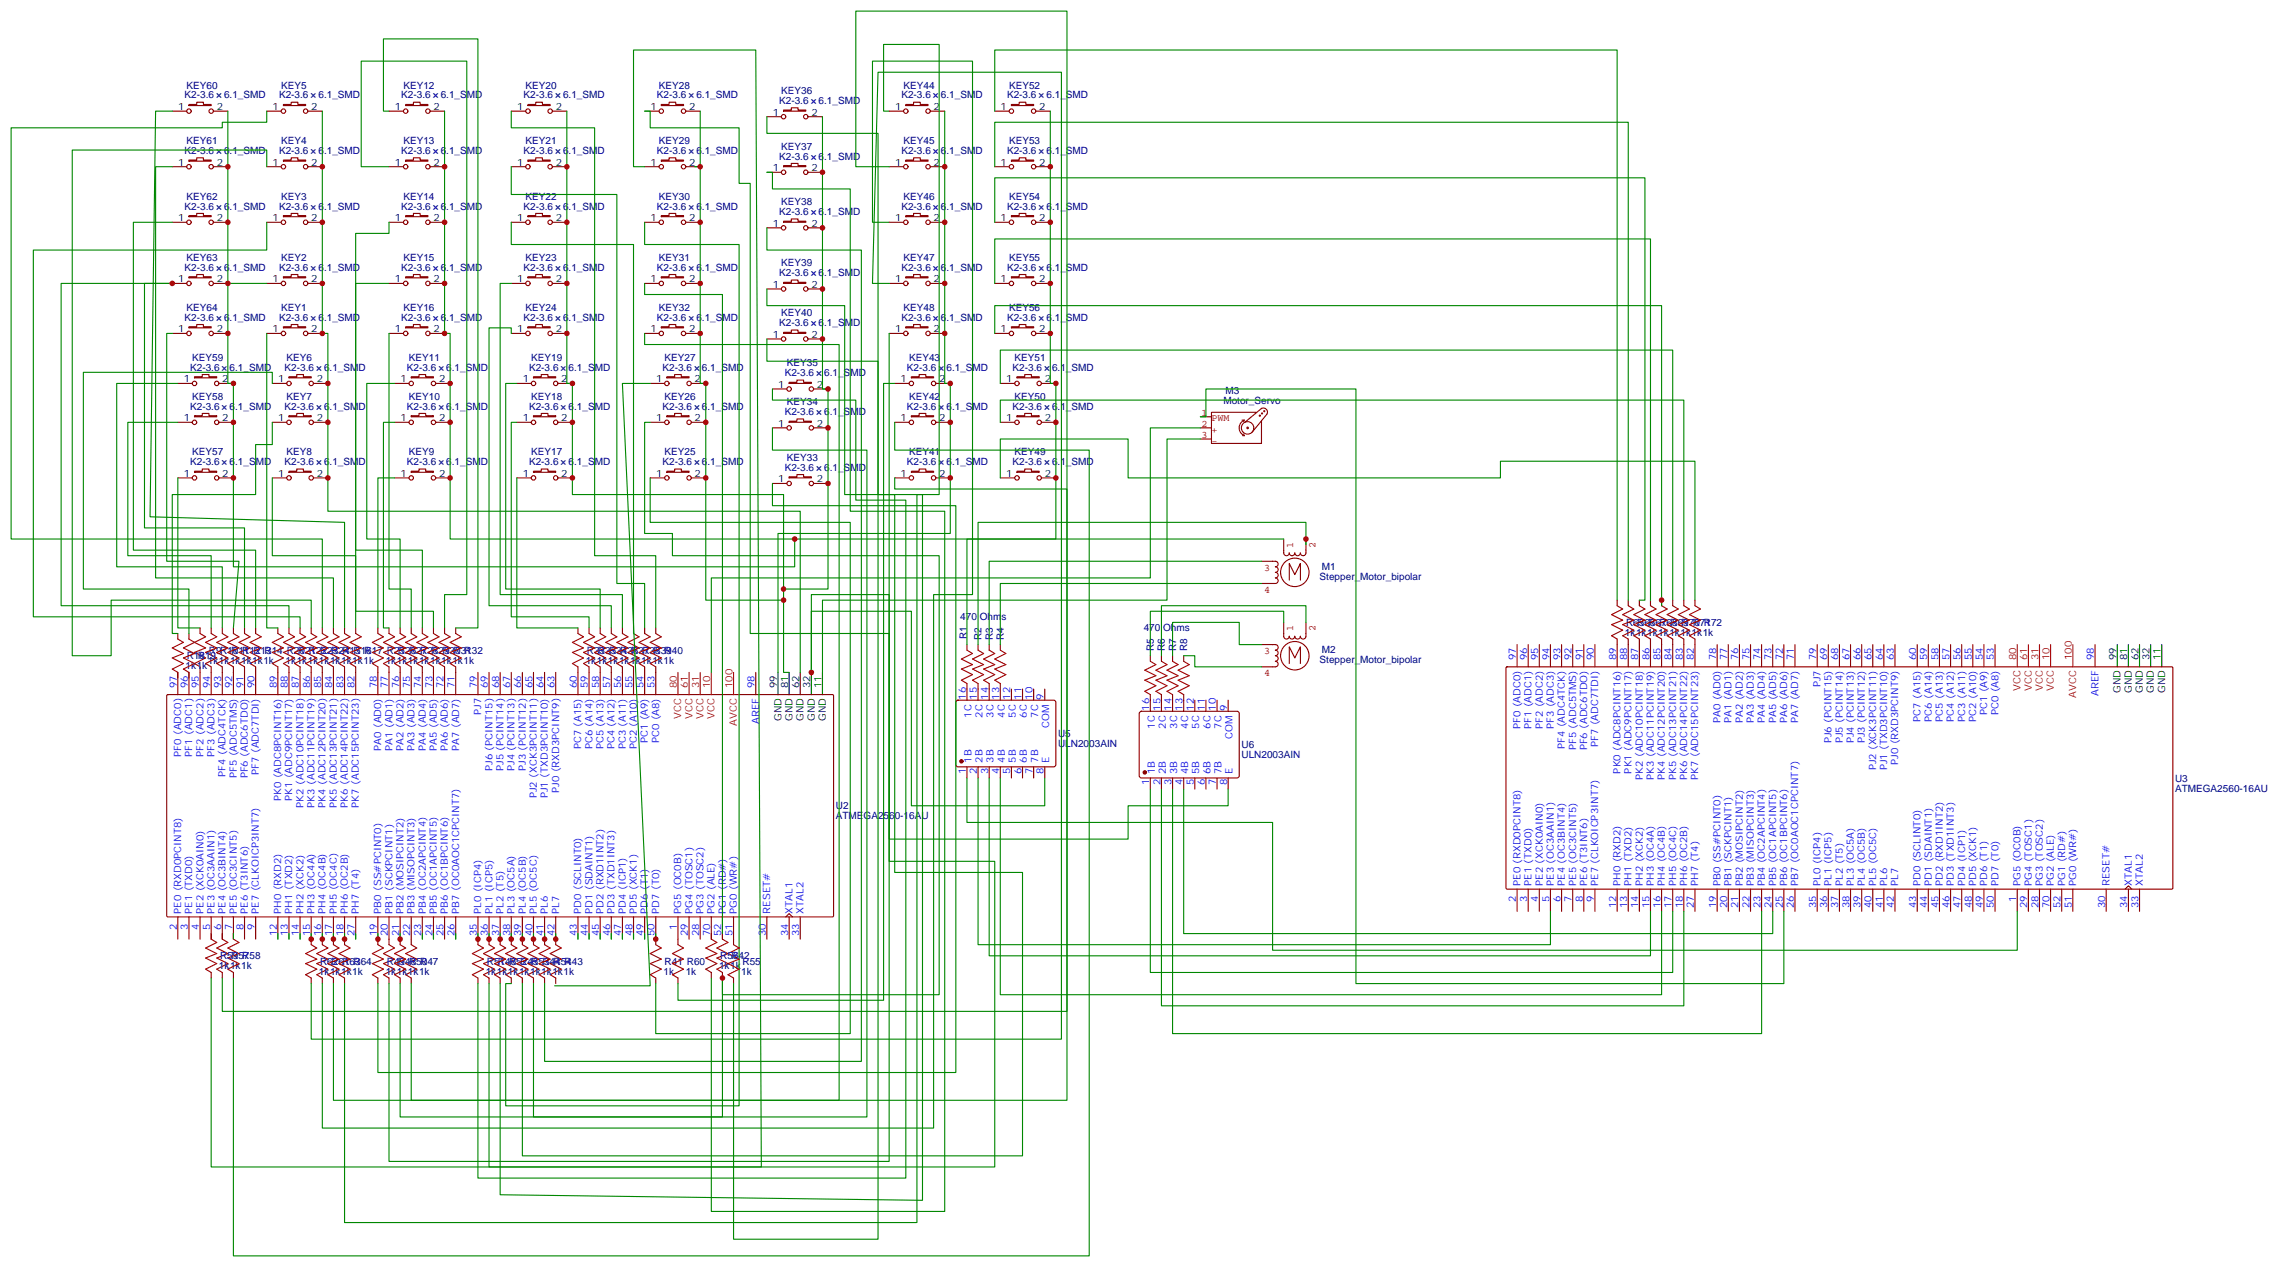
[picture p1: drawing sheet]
<svg xmlns="http://www.w3.org/2000/svg" width="725mm" height="402mm" viewBox="0 0 725 402" stroke-linecap="round" stroke-linejoin="round" font-family="sans-serif">
<defs><g id="words">
<g font-size="3.2" fill="#000080">
<text x="59.2" y="28.1">KEY60</text>
<text x="89.2" y="28.1">KEY5</text>
<text x="128" y="28.1">KEY12</text>
<text x="166.8" y="28.1">KEY20</text>
<text x="209.2" y="28.1">KEY28</text>
<text x="248" y="29.9">KEY36</text>
<text x="286.8" y="28.1">KEY44</text>
<text x="320.3" y="28.1">KEY52</text>
<text x="58.6" y="31.2">K2-3.6</text>
<text x="71.1" y="31.2">6.1_SMD</text>
<text x="88.6" y="31.2">K2-3.6</text>
<text x="101.1" y="31.2">6.1_SMD</text>
<text x="127.4" y="31.2">K2-3.6</text>
<text x="139.9" y="31.2">6.1_SMD</text>
<text x="166.2" y="31.2">K2-3.6</text>
<text x="178.7" y="31.2">6.1_SMD</text>
<text x="208.5" y="31.2">K2-3.6</text>
<text x="221" y="31.2">6.1_SMD</text>
<text x="247.3" y="33">K2-3.6</text>
<text x="259.8" y="33">6.1_SMD</text>
<text x="286.1" y="31.2">K2-3.6</text>
<text x="298.6" y="31.2">6.1_SMD</text>
<text x="319.6" y="31.2">K2-3.6</text>
<text x="332.2" y="31.2">6.1_SMD</text>
<text x="59.2" y="45.8">KEY61</text>
<text x="89.2" y="45.8">KEY4</text>
<text x="128" y="45.8">KEY13</text>
<text x="166.8" y="45.8">KEY21</text>
<text x="209.2" y="45.8">KEY29</text>
<text x="248" y="47.5">KEY37</text>
<text x="286.8" y="45.8">KEY45</text>
<text x="320.3" y="45.8">KEY53</text>
<text x="58.6" y="48.9">K2-3.6</text>
<text x="71.1" y="48.9">6.1_SMD</text>
<text x="88.6" y="48.9">K2-3.6</text>
<text x="101.1" y="48.9">6.1_SMD</text>
<text x="127.4" y="48.9">K2-3.6</text>
<text x="139.9" y="48.9">6.1_SMD</text>
<text x="166.2" y="48.9">K2-3.6</text>
<text x="178.7" y="48.9">6.1_SMD</text>
<text x="208.5" y="48.9">K2-3.6</text>
<text x="221" y="48.9">6.1_SMD</text>
<text x="247.3" y="50.7">K2-3.6</text>
<text x="259.8" y="50.7">6.1_SMD</text>
<text x="286.1" y="48.9">K2-3.6</text>
<text x="298.6" y="48.9">6.1_SMD</text>
<text x="319.6" y="48.9">K2-3.6</text>
<text x="332.2" y="48.9">6.1_SMD</text>
<text x="59.2" y="63.4">KEY62</text>
<text x="89.2" y="63.4">KEY3</text>
<text x="128" y="63.4">KEY14</text>
<text x="166.8" y="63.4">KEY22</text>
<text x="209.2" y="63.4">KEY30</text>
<text x="248" y="65.2">KEY38</text>
<text x="286.8" y="63.4">KEY46</text>
<text x="320.3" y="63.4">KEY54</text>
<text x="58.6" y="66.5">K2-3.6</text>
<text x="71.1" y="66.5">6.1_SMD</text>
<text x="88.6" y="66.5">K2-3.6</text>
<text x="101.1" y="66.5">6.1_SMD</text>
<text x="127.4" y="66.5">K2-3.6</text>
<text x="139.9" y="66.5">6.1_SMD</text>
<text x="166.2" y="66.5">K2-3.6</text>
<text x="178.7" y="66.5">6.1_SMD</text>
<text x="208.5" y="66.5">K2-3.6</text>
<text x="221" y="66.5">6.1_SMD</text>
<text x="247.3" y="68.3">K2-3.6</text>
<text x="259.8" y="68.3">6.1_SMD</text>
<text x="286.1" y="66.5">K2-3.6</text>
<text x="298.6" y="66.5">6.1_SMD</text>
<text x="319.6" y="66.5">K2-3.6</text>
<text x="332.2" y="66.5">6.1_SMD</text>
<text x="59.2" y="82.8">KEY63</text>
<text x="89.2" y="82.8">KEY2</text>
<text x="128" y="82.8">KEY15</text>
<text x="166.8" y="82.8">KEY23</text>
<text x="209.2" y="82.8">KEY31</text>
<text x="286.8" y="82.8">KEY47</text>
<text x="320.3" y="82.8">KEY55</text>
<text x="58.6" y="85.9">K2-3.6</text>
<text x="71.1" y="85.9">6.1_SMD</text>
<text x="88.6" y="85.9">K2-3.6</text>
<text x="101.1" y="85.9">6.1_SMD</text>
<text x="127.4" y="85.9">K2-3.6</text>
<text x="139.9" y="85.9">6.1_SMD</text>
<text x="166.2" y="85.9">K2-3.6</text>
<text x="178.7" y="85.9">6.1_SMD</text>
<text x="208.5" y="85.9">K2-3.6</text>
<text x="221" y="85.9">6.1_SMD</text>
<text x="247.3" y="87.7">K2-3.6</text>
<text x="248" y="84.6">KEY39</text>
<text x="259.8" y="87.7">6.1_SMD</text>
<text x="286.1" y="85.9">K2-3.6</text>
<text x="298.6" y="85.9">6.1_SMD</text>
<text x="319.6" y="85.9">K2-3.6</text>
<text x="332.2" y="85.9">6.1_SMD</text>
<text x="58.6" y="101.8">K2-3.6</text>
<text x="59.2" y="98.7">KEY64</text>
<text x="71.1" y="101.8">6.1_SMD</text>
<text x="88.6" y="101.8">K2-3.6</text>
<text x="89.2" y="98.7">KEY1</text>
<text x="101.1" y="101.8">6.1_SMD</text>
<text x="127.4" y="101.8">K2-3.6</text>
<text x="128" y="98.7">KEY16</text>
<text x="139.9" y="101.8">6.1_SMD</text>
<text x="166.2" y="101.8">K2-3.6</text>
<text x="166.8" y="98.7">KEY24</text>
<text x="178.7" y="101.8">6.1_SMD</text>
<text x="208.5" y="101.8">K2-3.6</text>
<text x="209.2" y="98.7">KEY32</text>
<text x="221" y="101.8">6.1_SMD</text>
<text x="248" y="100.4">KEY40</text>
<text x="286.1" y="101.8">K2-3.6</text>
<text x="286.8" y="98.7">KEY48</text>
<text x="298.6" y="101.8">6.1_SMD</text>
<text x="319.6" y="101.8">K2-3.6</text>
<text x="320.3" y="98.7">KEY56</text>
<text x="332.2" y="101.8">6.1_SMD</text>
<text x="247.3" y="103.6">K2-3.6</text>
<text x="259.8" y="103.6">6.1_SMD</text>
<text x="60.3" y="117.7">K2-3.6</text>
<text x="61" y="114.6">KEY59</text>
<text x="72.9" y="117.7">6.1_SMD</text>
<text x="90.3" y="117.7">K2-3.6</text>
<text x="91" y="114.6">KEY6</text>
<text x="102.9" y="117.7">6.1_SMD</text>
<text x="129.1" y="117.7">K2-3.6</text>
<text x="129.8" y="114.6">KEY11</text>
<text x="141.7" y="117.7">6.1_SMD</text>
<text x="167.9" y="117.7">K2-3.6</text>
<text x="168.6" y="114.6">KEY19</text>
<text x="180.5" y="117.7">6.1_SMD</text>
<text x="210.3" y="117.7">K2-3.6</text>
<text x="210.9" y="114.6">KEY27</text>
<text x="222.8" y="117.7">6.1_SMD</text>
<text x="249.1" y="119.4">K2-3.6</text>
<text x="249.7" y="116.3">KEY35</text>
<text x="261.6" y="119.4">6.1_SMD</text>
<text x="287.9" y="117.7">K2-3.6</text>
<text x="288.5" y="114.6">KEY43</text>
<text x="300.4" y="117.7">6.1_SMD</text>
<text x="321.4" y="117.7">K2-3.6</text>
<text x="322.1" y="114.6">KEY51</text>
<text x="333.9" y="117.7">6.1_SMD</text>
<text x="389" y="125.1">M3</text>
<text x="60.3" y="130">K2-3.6</text>
<text x="61" y="126.9">KEY58</text>
<text x="72.9" y="130">6.1_SMD</text>
<text x="90.3" y="130">K2-3.6</text>
<text x="91" y="126.9">KEY7</text>
<text x="102.9" y="130">6.1_SMD</text>
<text x="129.1" y="130">K2-3.6</text>
<text x="129.8" y="126.9">KEY10</text>
<text x="141.7" y="130">6.1_SMD</text>
<text x="167.9" y="130">K2-3.6</text>
<text x="168.6" y="126.9">KEY18</text>
<text x="180.5" y="130">6.1_SMD</text>
<text x="210.3" y="130">K2-3.6</text>
<text x="210.9" y="126.9">KEY26</text>
<text x="222.8" y="130">6.1_SMD</text>
<text x="249.1" y="131.8">K2-3.6</text>
<text x="249.7" y="128.7">KEY34</text>
<text x="261.6" y="131.8">6.1_SMD</text>
<text x="287.9" y="130">K2-3.6</text>
<text x="288.5" y="126.9">KEY42</text>
<text x="300.4" y="130">6.1_SMD</text>
<text x="321.4" y="130">K2-3.6</text>
<text x="322.1" y="126.9">KEY50</text>
<text x="333.9" y="130">6.1_SMD</text>
<text x="388.3" y="128.3">Motor_Servo</text>
<text x="60.3" y="147.7">K2-3.6</text>
<text x="61" y="144.5">KEY57</text>
<text x="72.9" y="147.7">6.1_SMD</text>
<text x="90.3" y="147.7">K2-3.6</text>
<text x="91" y="144.5">KEY8</text>
<text x="102.9" y="147.7">6.1_SMD</text>
<text x="129.1" y="147.7">K2-3.6</text>
<text x="129.8" y="144.5">KEY9</text>
<text x="141.7" y="147.7">6.1_SMD</text>
<text x="167.9" y="147.7">K2-3.6</text>
<text x="168.6" y="144.5">KEY17</text>
<text x="180.5" y="147.7">6.1_SMD</text>
<text x="210.3" y="147.7">K2-3.6</text>
<text x="210.9" y="144.5">KEY25</text>
<text x="222.8" y="147.7">6.1_SMD</text>
<text x="249.1" y="149.4">K2-3.6</text>
<text x="249.7" y="146.3">KEY33</text>
<text x="261.6" y="149.4">6.1_SMD</text>
<text x="287.9" y="147.7">K2-3.6</text>
<text x="288.5" y="144.5">KEY41</text>
<text x="300.4" y="147.7">6.1_SMD</text>
<text x="321.4" y="147.7">K2-3.6</text>
<text x="322.1" y="144.5">KEY49</text>
<text x="333.9" y="147.7">6.1_SMD</text>
<text x="418.9" y="184.1">Stepper_Motor_bipolar</text>
<text x="419.5" y="180.9">M1</text>
<text x="304.8" y="196.9">470 Ohms</text>
<text x="306.9" y="202.8" transform="rotate(-90 306.9 202.8)">R1</text>
<text x="311.6" y="203.2" transform="rotate(-90 311.6 203.2)">R2</text>
<text x="315.1" y="203.2" transform="rotate(-90 315.1 203.2)">R3</text>
<text x="318.6" y="203.2" transform="rotate(-90 318.6 203.2)">R4</text>
<text x="363" y="200.4">470 Ohms</text>
<text x="515.8" y="201.8">1k1k1k1k1k1k1k1k</text>
<text x="516.1" y="198.6">R65 R67 R69 R71</text>
<text x="519.6" y="198.6">R66 R68 R70 R72</text>
<text x="59.3" y="209.2">R18</text>
<text x="62.8" y="209.2">R19</text>
<text x="66.3" y="207.4">R9R10 R12 R14 R20 R22 R24 R16</text>
<text x="73.4" y="207.4">R11 R13</text>
<text x="94.5" y="207.4">R21 R23 R15 R17 R25 R27 R29 R31</text>
<text x="126.3" y="207.4">R26 R28 R30 R32</text>
<text x="186.3" y="207.4">R33 R34 R37 R39</text>
<text x="189.8" y="207.4">R35 R36 R38 R40</text>
<text x="366.2" y="206.7" transform="rotate(-90 366.2 206.7)">R5</text>
<text x="369.8" y="206.7" transform="rotate(-90 369.8 206.7)">R6</text>
<text x="373.3" y="206.7" transform="rotate(-90 373.3 206.7)">R7</text>
<text x="376.8" y="206.7" transform="rotate(-90 376.8 206.7)">R8</text>
<text x="419.5" y="207.4">M2</text>
<text x="58.9" y="212.4">1k1k</text>
<text x="66" y="210.6">1k1k1k1k1k1k</text>
<text x="90.7" y="210.6">1k1k1k1k1k1k1k1k</text>
<text x="122.4" y="210.6">1k1k1k1k1k1k1k1k</text>
<text x="185.9" y="210.6">1k1k1k1k1k1k1k1k</text>
<text x="418.9" y="210.5">Stepper_Motor_bipolar</text>
<text x="335.8" y="234">U5</text>
<text x="335.8" y="237.2">ULN2003AIN</text>
<text x="394.1" y="237.5">U6</text>
<text x="394.1" y="240.7">ULN2003AIN</text>
<text x="690.4" y="251.3">ATMEGA2560-16AU</text>
<text x="690.4" y="248.1">U3</text>
<text x="265.3" y="256.9">U2</text>
<text x="265.3" y="260.1">ATMEGA2560-16AU</text>
<text x="69.9" y="304.4">R59 R58</text>
<text x="73.4" y="304.4">R57</text>
<text x="228.6" y="304.4">R56</text>
<text x="232.1" y="304.4">R42</text>
<text x="69.5" y="307.6">1k1k1k</text>
<text x="101.2" y="309.4">1k1k1k1k</text>
<text x="101.6" y="306.2">R62 R63</text>
<text x="105.1" y="306.2">R61 R64</text>
<text x="122.4" y="309.4">1k1k1k1k</text>
<text x="122.8" y="306.2">R49 R50</text>
<text x="126.3" y="306.2">R48 R47</text>
<text x="154.2" y="309.4">1k1k1k1k1k1k1k1k</text>
<text x="154.5" y="306.2">R51 R52 R53 R54</text>
<text x="158" y="306.2">R46 R45 R44 R43</text>
<text x="210.6" y="309.4">1k</text>
<text x="211" y="306.2">R41 R60</text>
<text x="217.7" y="309.4">1k</text>
<text x="228.2" y="307.6">1k1k</text>
<text x="235.3" y="309.4">1k</text>
<text x="235.7" y="306.2">R55</text>
</g>
<g font-size="3.2">
<text x="56.5" y="34.9">1</text>
<text x="68.8" y="34.9">2</text>
<text x="86.5" y="34.9">1</text>
<text x="98.8" y="34.9">2</text>
<text x="125.3" y="34.9">1</text>
<text x="137.6" y="34.9">2</text>
<text x="164.1" y="34.9">1</text>
<text x="176.4" y="34.9">2</text>
<text x="206.5" y="34.9">1</text>
<text x="218.7" y="34.9">2</text>
<text x="284.1" y="34.9">1</text>
<text x="296.3" y="34.9">2</text>
<text x="317.6" y="34.9">1</text>
<text x="329.8" y="34.9">2</text>
<text x="245.3" y="36.7">1</text>
<text x="257.5" y="36.7">2</text>
<text x="56.5" y="52.6">1</text>
<text x="68.8" y="52.6">2</text>
<text x="86.5" y="52.6">1</text>
<text x="98.8" y="52.6">2</text>
<text x="125.3" y="52.6">1</text>
<text x="137.6" y="52.6">2</text>
<text x="164.1" y="52.6">1</text>
<text x="176.4" y="52.6">2</text>
<text x="206.5" y="52.6">1</text>
<text x="218.7" y="52.6">2</text>
<text x="284.1" y="52.6">1</text>
<text x="296.3" y="52.6">2</text>
<text x="317.6" y="52.6">1</text>
<text x="329.8" y="52.6">2</text>
<text x="245.3" y="54.3">1</text>
<text x="257.5" y="54.3">2</text>
<text x="56.5" y="70.2">1</text>
<text x="68.8" y="70.2">2</text>
<text x="86.5" y="70.2">1</text>
<text x="98.8" y="70.2">2</text>
<text x="125.3" y="70.2">1</text>
<text x="137.6" y="70.2">2</text>
<text x="164.1" y="70.2">1</text>
<text x="176.4" y="70.2">2</text>
<text x="206.5" y="70.2">1</text>
<text x="218.7" y="70.2">2</text>
<text x="245.3" y="72">1</text>
<text x="257.5" y="72">2</text>
<text x="284.1" y="70.2">1</text>
<text x="296.3" y="70.2">2</text>
<text x="317.6" y="70.2">1</text>
<text x="329.8" y="70.2">2</text>
<text x="56.5" y="89.6">1</text>
<text x="68.8" y="89.6">2</text>
<text x="86.5" y="89.6">1</text>
<text x="98.8" y="89.6">2</text>
<text x="125.3" y="89.6">1</text>
<text x="137.6" y="89.6">2</text>
<text x="164.1" y="89.6">1</text>
<text x="176.4" y="89.6">2</text>
<text x="206.5" y="89.6">1</text>
<text x="218.7" y="89.6">2</text>
<text x="284.1" y="89.6">1</text>
<text x="296.3" y="89.6">2</text>
<text x="317.6" y="89.6">1</text>
<text x="329.8" y="89.6">2</text>
<text x="245.3" y="91.4">1</text>
<text x="257.5" y="91.4">2</text>
<text x="56.5" y="105.5">1</text>
<text x="68.8" y="105.5">2</text>
<text x="86.5" y="105.5">1</text>
<text x="98.8" y="105.5">2</text>
<text x="125.3" y="105.5">1</text>
<text x="137.6" y="105.5">2</text>
<text x="164.1" y="105.5">1</text>
<text x="176.4" y="105.5">2</text>
<text x="206.5" y="105.5">1</text>
<text x="218.7" y="105.5">2</text>
<text x="245.3" y="107.2">1</text>
<text x="257.5" y="107.2">2</text>
<text x="284.1" y="105.5">1</text>
<text x="296.3" y="105.5">2</text>
<text x="317.6" y="105.5">1</text>
<text x="329.8" y="105.5">2</text>
<text x="58.3" y="121.4">1</text>
<text x="70.6" y="121.4">2</text>
<text x="88.3" y="121.4">1</text>
<text x="100.5" y="121.4">2</text>
<text x="127.1" y="121.4">1</text>
<text x="139.3" y="121.4">2</text>
<text x="165.9" y="121.4">1</text>
<text x="178.2" y="121.4">2</text>
<text x="208.2" y="121.4">1</text>
<text x="220.5" y="121.4">2</text>
<text x="247" y="123.1">1</text>
<text x="259.3" y="123.1">2</text>
<text x="285.8" y="121.4">1</text>
<text x="298.1" y="121.4">2</text>
<text x="319.4" y="121.4">1</text>
<text x="331.6" y="121.4">2</text>
<text x="58.3" y="133.7">1</text>
<text x="70.6" y="133.7">2</text>
<text x="88.3" y="133.7">1</text>
<text x="100.5" y="133.7">2</text>
<text x="127.1" y="133.7">1</text>
<text x="139.3" y="133.7">2</text>
<text x="165.9" y="133.7">1</text>
<text x="178.2" y="133.7">2</text>
<text x="208.2" y="133.7">1</text>
<text x="220.5" y="133.7">2</text>
<text x="247" y="135.5">1</text>
<text x="259.3" y="135.5">2</text>
<text x="285.8" y="133.7">1</text>
<text x="298.1" y="133.7">2</text>
<text x="319.4" y="133.7">1</text>
<text x="331.6" y="133.7">2</text>
<text x="58.3" y="151.3">1</text>
<text x="70.6" y="151.3">2</text>
<text x="88.3" y="151.3">1</text>
<text x="100.5" y="151.3">2</text>
<text x="127.1" y="151.3">1</text>
<text x="139.3" y="151.3">2</text>
<text x="165.9" y="151.3">1</text>
<text x="178.2" y="151.3">2</text>
<text x="208.2" y="151.3">1</text>
<text x="220.5" y="151.3">2</text>
<text x="247" y="153.1">1</text>
<text x="259.3" y="153.1">2</text>
<text x="285.8" y="151.3">1</text>
<text x="298.1" y="151.3">2</text>
<text x="319.4" y="151.3">1</text>
<text x="331.6" y="151.3">2</text>
<text x="671.7" y="209.5" transform="rotate(-90 671.7 209.5)">99</text>
<text x="675.2" y="209.5" transform="rotate(-90 675.2 209.5)">81</text>
<text x="678.7" y="209.5" transform="rotate(-90 678.7 209.5)">62</text>
<text x="682.3" y="209.5" transform="rotate(-90 682.3 209.5)">32</text>
<text x="685.8" y="209.5" transform="rotate(-90 685.8 209.5)">11</text>
<text x="246.6" y="218.4" transform="rotate(-90 246.6 218.4)">99</text>
<text x="250.1" y="218.4" transform="rotate(-90 250.1 218.4)">81</text>
<text x="253.6" y="218.4" transform="rotate(-90 253.6 218.4)">62</text>
<text x="257.2" y="218.4" transform="rotate(-90 257.2 218.4)">32</text>
<text x="260.7" y="218.4" transform="rotate(-90 260.7 218.4)">11</text>
<text x="673.1" y="220" transform="rotate(-90 673.1 220)">GND</text>
<text x="676.6" y="220" transform="rotate(-90 676.6 220)">GND</text>
<text x="680.2" y="220" transform="rotate(-90 680.2 220)">GND</text>
<text x="683.7" y="220" transform="rotate(-90 683.7 220)">GND</text>
<text x="687.2" y="220" transform="rotate(-90 687.2 220)">GND</text>
<text x="248" y="228.8" transform="rotate(-90 248 228.8)">GND</text>
<text x="251.5" y="228.8" transform="rotate(-90 251.5 228.8)">GND</text>
<text x="255.1" y="228.8" transform="rotate(-90 255.1 228.8)">GND</text>
<text x="258.6" y="228.8" transform="rotate(-90 258.6 228.8)">GND</text>
<text x="262.1" y="228.8" transform="rotate(-90 262.1 228.8)">GND</text>
</g>
<g font-size="3.2" fill="#840000">
<text x="381.4" y="131.9">1</text>
<text x="381.4" y="135.5">2</text>
<text x="384.6" y="133.8">PWM</text>
<text x="384.6" y="137.3">+</text>
<text x="381.4" y="139">3</text>
<text x="384.6" y="140.8">-</text>
<text x="410.5" y="173.8" transform="rotate(-90 410.5 173.8)">1</text>
<text x="417.5" y="173.8" transform="rotate(-90 417.5 173.8)">2</text>
<text x="401.2" y="181.2">3</text>
<text x="401.2" y="188.2">4</text>
<text x="410.5" y="200.3" transform="rotate(-90 410.5 200.3)">1</text>
<text x="417.5" y="200.3" transform="rotate(-90 417.5 200.3)">2</text>
<text x="401.2" y="207.6">3</text>
<text x="401.2" y="214.7">4</text>
</g>
<g font-size="3.2" fill="#00f">
<text x="481.2" y="209.5" transform="rotate(-90 481.2 209.5)">97</text>
<text x="484.7" y="209.5" transform="rotate(-90 484.7 209.5)">96</text>
<text x="488.2" y="209.5" transform="rotate(-90 488.2 209.5)">95</text>
<text x="491.8" y="209.5" transform="rotate(-90 491.8 209.5)">94</text>
<text x="495.3" y="209.5" transform="rotate(-90 495.3 209.5)">93</text>
<text x="498.8" y="209.5" transform="rotate(-90 498.8 209.5)">92</text>
<text x="502.4" y="209.5" transform="rotate(-90 502.4 209.5)">91</text>
<text x="505.9" y="209.5" transform="rotate(-90 505.9 209.5)">90</text>
<text x="512.9" y="209.5" transform="rotate(-90 512.9 209.5)">89</text>
<text x="516.5" y="209.5" transform="rotate(-90 516.5 209.5)">88</text>
<text x="520" y="209.5" transform="rotate(-90 520 209.5)">87</text>
<text x="523.5" y="209.5" transform="rotate(-90 523.5 209.5)">86</text>
<text x="527" y="209.5" transform="rotate(-90 527 209.5)">85</text>
<text x="530.6" y="209.5" transform="rotate(-90 530.6 209.5)">84</text>
<text x="534.1" y="209.5" transform="rotate(-90 534.1 209.5)">83</text>
<text x="537.6" y="209.5" transform="rotate(-90 537.6 209.5)">82</text>
<text x="544.7" y="209.5" transform="rotate(-90 544.7 209.5)">78</text>
<text x="548.2" y="209.5" transform="rotate(-90 548.2 209.5)">77</text>
<text x="551.7" y="209.5" transform="rotate(-90 551.7 209.5)">76</text>
<text x="555.3" y="209.5" transform="rotate(-90 555.3 209.5)">75</text>
<text x="558.8" y="209.5" transform="rotate(-90 558.8 209.5)">74</text>
<text x="562.3" y="209.5" transform="rotate(-90 562.3 209.5)">73</text>
<text x="565.9" y="209.5" transform="rotate(-90 565.9 209.5)">72</text>
<text x="569.4" y="209.5" transform="rotate(-90 569.4 209.5)">71</text>
<text x="576.4" y="209.5" transform="rotate(-90 576.4 209.5)">79</text>
<text x="580" y="209.5" transform="rotate(-90 580 209.5)">69</text>
<text x="583.5" y="209.5" transform="rotate(-90 583.5 209.5)">68</text>
<text x="587" y="209.5" transform="rotate(-90 587 209.5)">67</text>
<text x="590.5" y="209.5" transform="rotate(-90 590.5 209.5)">66</text>
<text x="594.1" y="209.5" transform="rotate(-90 594.1 209.5)">65</text>
<text x="597.6" y="209.5" transform="rotate(-90 597.6 209.5)">64</text>
<text x="601.1" y="209.5" transform="rotate(-90 601.1 209.5)">63</text>
<text x="608.2" y="209.5" transform="rotate(-90 608.2 209.5)">60</text>
<text x="611.7" y="209.5" transform="rotate(-90 611.7 209.5)">59</text>
<text x="615.2" y="209.5" transform="rotate(-90 615.2 209.5)">58</text>
<text x="618.8" y="209.5" transform="rotate(-90 618.8 209.5)">57</text>
<text x="622.3" y="209.5" transform="rotate(-90 622.3 209.5)">56</text>
<text x="625.8" y="209.5" transform="rotate(-90 625.8 209.5)">55</text>
<text x="629.4" y="209.5" transform="rotate(-90 629.4 209.5)">54</text>
<text x="632.9" y="209.5" transform="rotate(-90 632.9 209.5)">53</text>
<text x="664.6" y="209.5" transform="rotate(-90 664.6 209.5)">98</text>
<text x="56.1" y="218.4" transform="rotate(-90 56.1 218.4)">97</text>
<text x="59.6" y="218.4" transform="rotate(-90 59.6 218.4)">96</text>
<text x="63.1" y="218.4" transform="rotate(-90 63.1 218.4)">95</text>
<text x="66.7" y="218.4" transform="rotate(-90 66.7 218.4)">94</text>
<text x="70.2" y="218.4" transform="rotate(-90 70.2 218.4)">93</text>
<text x="73.7" y="218.4" transform="rotate(-90 73.7 218.4)">92</text>
<text x="77.3" y="218.4" transform="rotate(-90 77.3 218.4)">91</text>
<text x="80.8" y="218.4" transform="rotate(-90 80.8 218.4)">90</text>
<text x="87.8" y="218.4" transform="rotate(-90 87.8 218.4)">89</text>
<text x="91.4" y="218.4" transform="rotate(-90 91.4 218.4)">88</text>
<text x="94.9" y="218.4" transform="rotate(-90 94.9 218.4)">87</text>
<text x="98.4" y="218.4" transform="rotate(-90 98.4 218.4)">86</text>
<text x="102" y="218.4" transform="rotate(-90 102 218.4)">85</text>
<text x="105.5" y="218.4" transform="rotate(-90 105.5 218.4)">84</text>
<text x="109" y="218.4" transform="rotate(-90 109 218.4)">83</text>
<text x="112.5" y="218.4" transform="rotate(-90 112.5 218.4)">82</text>
<text x="119.6" y="218.4" transform="rotate(-90 119.6 218.4)">78</text>
<text x="123.1" y="218.4" transform="rotate(-90 123.1 218.4)">77</text>
<text x="126.6" y="218.4" transform="rotate(-90 126.6 218.4)">76</text>
<text x="130.2" y="218.4" transform="rotate(-90 130.2 218.4)">75</text>
<text x="133.7" y="218.4" transform="rotate(-90 133.7 218.4)">74</text>
<text x="137.2" y="218.4" transform="rotate(-90 137.2 218.4)">73</text>
<text x="140.8" y="218.4" transform="rotate(-90 140.8 218.4)">72</text>
<text x="144.3" y="218.4" transform="rotate(-90 144.3 218.4)">71</text>
<text x="151.3" y="218.4" transform="rotate(-90 151.3 218.4)">79</text>
<text x="154.9" y="218.4" transform="rotate(-90 154.9 218.4)">69</text>
<text x="158.4" y="218.4" transform="rotate(-90 158.4 218.4)">68</text>
<text x="161.9" y="218.4" transform="rotate(-90 161.9 218.4)">67</text>
<text x="165.5" y="218.4" transform="rotate(-90 165.5 218.4)">66</text>
<text x="169" y="218.4" transform="rotate(-90 169 218.4)">65</text>
<text x="172.5" y="218.4" transform="rotate(-90 172.5 218.4)">64</text>
<text x="176" y="218.4" transform="rotate(-90 176 218.4)">63</text>
<text x="183.1" y="218.4" transform="rotate(-90 183.1 218.4)">60</text>
<text x="186.6" y="218.4" transform="rotate(-90 186.6 218.4)">59</text>
<text x="190.1" y="218.4" transform="rotate(-90 190.1 218.4)">58</text>
<text x="193.7" y="218.4" transform="rotate(-90 193.7 218.4)">57</text>
<text x="197.2" y="218.4" transform="rotate(-90 197.2 218.4)">56</text>
<text x="200.7" y="218.4" transform="rotate(-90 200.7 218.4)">55</text>
<text x="204.3" y="218.4" transform="rotate(-90 204.3 218.4)">54</text>
<text x="207.8" y="218.4" transform="rotate(-90 207.8 218.4)">53</text>
<text x="239.5" y="218.4" transform="rotate(-90 239.5 218.4)">98</text>
<text x="577.8" y="218.1" transform="rotate(-90 577.8 218.1)">PJ7</text>
<text x="666" y="220.9" transform="rotate(-90 666 220.9)">AREF</text>
<text x="152.8" y="226.9" transform="rotate(-90 152.8 226.9)">PJ7</text>
<text x="306.6" y="222.1" transform="rotate(-90 306.6 222.1)">16</text>
<text x="308.3" y="227.8" transform="rotate(-90 308.3 227.8)">1C</text>
<text x="310.1" y="222.1" transform="rotate(-90 310.1 222.1)">15</text>
<text x="311.9" y="227.8" transform="rotate(-90 311.9 227.8)">2C</text>
<text x="313.6" y="222.1" transform="rotate(-90 313.6 222.1)">14</text>
<text x="315.4" y="227.8" transform="rotate(-90 315.4 227.8)">3C</text>
<text x="317.1" y="222.1" transform="rotate(-90 317.1 222.1)">13</text>
<text x="318.9" y="227.8" transform="rotate(-90 318.9 227.8)">4C</text>
<text x="320.7" y="222.1" transform="rotate(-90 320.7 222.1)">12</text>
<text x="322.4" y="227.8" transform="rotate(-90 322.4 227.8)">5C</text>
<text x="324.2" y="222.1" transform="rotate(-90 324.2 222.1)">11</text>
<text x="326" y="227.8" transform="rotate(-90 326 227.8)">6C</text>
<text x="327.7" y="222.1" transform="rotate(-90 327.7 222.1)">10</text>
<text x="329.5" y="227.8" transform="rotate(-90 329.5 227.8)">7C</text>
<text x="331.3" y="222.1" transform="rotate(-90 331.3 222.1)">9</text>
<text x="364.8" y="225.6" transform="rotate(-90 364.8 225.6)">16</text>
<text x="368.3" y="225.6" transform="rotate(-90 368.3 225.6)">15</text>
<text x="371.8" y="225.6" transform="rotate(-90 371.8 225.6)">14</text>
<text x="375.4" y="225.6" transform="rotate(-90 375.4 225.6)">13</text>
<text x="378.9" y="225.6" transform="rotate(-90 378.9 225.6)">12</text>
<text x="382.4" y="225.6" transform="rotate(-90 382.4 225.6)">11</text>
<text x="385.9" y="225.6" transform="rotate(-90 385.9 225.6)">10</text>
<text x="389.5" y="225.6" transform="rotate(-90 389.5 225.6)">9</text>
<text x="630.8" y="227.1" transform="rotate(-90 630.8 227.1)">PC1 (A9)</text>
<text x="634.3" y="227.1" transform="rotate(-90 634.3 227.1)">PC0 (A8)</text>
<text x="240.9" y="229.8" transform="rotate(-90 240.9 229.8)">AREF</text>
<text x="333" y="230.9" transform="rotate(-90 333 230.9)">COM</text>
<text x="366.5" y="231.3" transform="rotate(-90 366.5 231.3)">1C</text>
<text x="370.1" y="231.3" transform="rotate(-90 370.1 231.3)">2C</text>
<text x="373.6" y="231.3" transform="rotate(-90 373.6 231.3)">3C</text>
<text x="377.1" y="231.3" transform="rotate(-90 377.1 231.3)">4C</text>
<text x="380.6" y="231.3" transform="rotate(-90 380.6 231.3)">5C</text>
<text x="384.2" y="231.3" transform="rotate(-90 384.2 231.3)">6C</text>
<text x="387.7" y="231.3" transform="rotate(-90 387.7 231.3)">7C</text>
<text x="482.6" y="231.3" transform="rotate(-90 482.6 231.3)">PF0 (ADC0)</text>
<text x="486.1" y="231.3" transform="rotate(-90 486.1 231.3)">PF1 (ADC1)</text>
<text x="489.7" y="231.3" transform="rotate(-90 489.7 231.3)">PF2 (ADC2)</text>
<text x="493.2" y="231.3" transform="rotate(-90 493.2 231.3)">PF3 (ADC3)</text>
<text x="546.1" y="229.5" transform="rotate(-90 546.1 229.5)">PA0 (AD0)</text>
<text x="549.6" y="229.5" transform="rotate(-90 549.6 229.5)">PA1 (AD1)</text>
<text x="553.2" y="229.5" transform="rotate(-90 553.2 229.5)">PA2 (AD2)</text>
<text x="556.7" y="229.5" transform="rotate(-90 556.7 229.5)">PA3 (AD3)</text>
<text x="560.2" y="229.5" transform="rotate(-90 560.2 229.5)">PA4 (AD4)</text>
<text x="563.7" y="229.5" transform="rotate(-90 563.7 229.5)">PA5 (AD5)</text>
<text x="567.3" y="229.5" transform="rotate(-90 567.3 229.5)">PA6 (AD6)</text>
<text x="570.8" y="229.5" transform="rotate(-90 570.8 229.5)">PA7 (AD7)</text>
<text x="609.6" y="229.1" transform="rotate(-90 609.6 229.1)">PC7 (A15)</text>
<text x="613.1" y="229.1" transform="rotate(-90 613.1 229.1)">PC6 (A14)</text>
<text x="616.7" y="229.1" transform="rotate(-90 616.7 229.1)">PC5 (A13)</text>
<text x="620.2" y="229.1" transform="rotate(-90 620.2 229.1)">PC4 (A12)</text>
<text x="623.7" y="229.1" transform="rotate(-90 623.7 229.1)">PC3 (A11)</text>
<text x="627.2" y="229.1" transform="rotate(-90 627.2 229.1)">PC2 (A10)</text>
<text x="121" y="238.3" transform="rotate(-90 121 238.3)">PA0 (AD0)</text>
<text x="124.5" y="238.3" transform="rotate(-90 124.5 238.3)">PA1 (AD1)</text>
<text x="128.1" y="238.3" transform="rotate(-90 128.1 238.3)">PA2 (AD2)</text>
<text x="131.6" y="238.3" transform="rotate(-90 131.6 238.3)">PA3 (AD3)</text>
<text x="135.1" y="238.3" transform="rotate(-90 135.1 238.3)">PA4 (AD4)</text>
<text x="138.6" y="238.3" transform="rotate(-90 138.6 238.3)">PA5 (AD5)</text>
<text x="142.2" y="238.3" transform="rotate(-90 142.2 238.3)">PA6 (AD6)</text>
<text x="145.7" y="238.3" transform="rotate(-90 145.7 238.3)">PA7 (AD7)</text>
<text x="184.5" y="237.9" transform="rotate(-90 184.5 237.9)">PC7 (A15)</text>
<text x="188" y="237.9" transform="rotate(-90 188 237.9)">PC6 (A14)</text>
<text x="191.6" y="237.9" transform="rotate(-90 191.6 237.9)">PC5 (A13)</text>
<text x="195.1" y="237.9" transform="rotate(-90 195.1 237.9)">PC4 (A12)</text>
<text x="198.6" y="237.9" transform="rotate(-90 198.6 237.9)">PC3 (A11)</text>
<text x="202.1" y="237.9" transform="rotate(-90 202.1 237.9)">PC2 (A10)</text>
<text x="205.7" y="235.9" transform="rotate(-90 205.7 235.9)">PC1 (A9)</text>
<text x="209.2" y="235.9" transform="rotate(-90 209.2 235.9)">PC0 (A8)</text>
<text x="391.2" y="234.5" transform="rotate(-90 391.2 234.5)">COM</text>
<text x="496.7" y="237.7" transform="rotate(-90 496.7 237.7)">PF4 (ADC4TCK)</text>
<text x="500.2" y="238.1" transform="rotate(-90 500.2 238.1)">PF5 (ADC5TMS)</text>
<text x="503.8" y="238.2" transform="rotate(-90 503.8 238.2)">PF6 (ADC6TDO)</text>
<text x="507.3" y="237.1" transform="rotate(-90 507.3 237.1)">PF7 (ADC7TDI)</text>
<text x="581.4" y="235.9" transform="rotate(-90 581.4 235.9)">PJ6 (PCINT15)</text>
<text x="584.9" y="235.9" transform="rotate(-90 584.9 235.9)">PJ5 (PCINT14)</text>
<text x="588.4" y="235.9" transform="rotate(-90 588.4 235.9)">PJ4 (PCINT13)</text>
<text x="592" y="235.9" transform="rotate(-90 592 235.9)">PJ3 (PCINT12)</text>
<text x="57.5" y="240.1" transform="rotate(-90 57.5 240.1)">PF0 (ADC0)</text>
<text x="61" y="240.1" transform="rotate(-90 61 240.1)">PF1 (ADC1)</text>
<text x="64.6" y="240.1" transform="rotate(-90 64.6 240.1)">PF2 (ADC2)</text>
<text x="68.1" y="240.1" transform="rotate(-90 68.1 240.1)">PF3 (ADC3)</text>
<text x="82.2" y="245.9" transform="rotate(-90 82.2 245.9)">PF7 (ADC7TDI)</text>
<text x="156.3" y="244.7" transform="rotate(-90 156.3 244.7)">PJ6 (PCINT15)</text>
<text x="159.8" y="244.7" transform="rotate(-90 159.8 244.7)">PJ5 (PCINT14)</text>
<text x="163.3" y="244.7" transform="rotate(-90 163.3 244.7)">PJ4 (PCINT13)</text>
<text x="166.9" y="244.7" transform="rotate(-90 166.9 244.7)">PJ3 (PCINT12)</text>
<text x="306.6" y="245.6" transform="rotate(-90 306.6 245.6)">1</text>
<text x="308.3" y="242.1" transform="rotate(-90 308.3 242.1)">1B</text>
<text x="310.1" y="245.6" transform="rotate(-90 310.1 245.6)">2</text>
<text x="311.9" y="242.1" transform="rotate(-90 311.9 242.1)">2B</text>
<text x="313.6" y="245.6" transform="rotate(-90 313.6 245.6)">3</text>
<text x="315.4" y="242.1" transform="rotate(-90 315.4 242.1)">3B</text>
<text x="317.1" y="245.6" transform="rotate(-90 317.1 245.6)">4</text>
<text x="318.9" y="242.1" transform="rotate(-90 318.9 242.1)">4B</text>
<text x="320.7" y="245.6" transform="rotate(-90 320.7 245.6)">5</text>
<text x="322.4" y="242.1" transform="rotate(-90 322.4 242.1)">5B</text>
<text x="324.2" y="245.6" transform="rotate(-90 324.2 245.6)">6</text>
<text x="326" y="242.1" transform="rotate(-90 326 242.1)">6B</text>
<text x="327.7" y="245.6" transform="rotate(-90 327.7 245.6)">7</text>
<text x="329.5" y="242.1" transform="rotate(-90 329.5 242.1)">7B</text>
<text x="331.3" y="245.6" transform="rotate(-90 331.3 245.6)">8</text>
<text x="333" y="242.1" transform="rotate(-90 333 242.1)">E</text>
<text x="366.5" y="245.6" transform="rotate(-90 366.5 245.6)">1B</text>
<text x="370.1" y="245.6" transform="rotate(-90 370.1 245.6)">2B</text>
<text x="373.6" y="245.6" transform="rotate(-90 373.6 245.6)">3B</text>
<text x="377.1" y="245.6" transform="rotate(-90 377.1 245.6)">4B</text>
<text x="380.6" y="245.6" transform="rotate(-90 380.6 245.6)">5B</text>
<text x="384.2" y="245.6" transform="rotate(-90 384.2 245.6)">6B</text>
<text x="387.7" y="245.6" transform="rotate(-90 387.7 245.6)">7B</text>
<text x="391.2" y="245.6" transform="rotate(-90 391.2 245.6)">E</text>
<text x="514.3" y="245.5" transform="rotate(-90 514.3 245.5)">PK0 (ADC8PCINT16)</text>
<text x="517.9" y="245.5" transform="rotate(-90 517.9 245.5)">PK1 (ADC9PCINT17)</text>
<text x="595.5" y="244.5" transform="rotate(-90 595.5 244.5)">PJ2 (XCK3PCINT11)</text>
<text x="599" y="244.5" transform="rotate(-90 599 244.5)">PJ1 (TXD3PCINT10)</text>
<text x="602.5" y="242.7" transform="rotate(-90 602.5 242.7)">PJ0 (RXD3PCINT9)</text>
<text x="71.6" y="246.5" transform="rotate(-90 71.6 246.5)">PF4 (ADC4TCK)</text>
<text x="75.1" y="246.9" transform="rotate(-90 75.1 246.9)">PF5 (ADC5TMS)</text>
<text x="78.7" y="247" transform="rotate(-90 78.7 247)">PF6 (ADC6TDO)</text>
<text x="177.4" y="251.6" transform="rotate(-90 177.4 251.6)">PJ0 (RXD3PCINT9)</text>
<text x="364.8" y="249.1" transform="rotate(-90 364.8 249.1)">1</text>
<text x="368.3" y="249.1" transform="rotate(-90 368.3 249.1)">2</text>
<text x="371.8" y="249.1" transform="rotate(-90 371.8 249.1)">3</text>
<text x="375.4" y="249.1" transform="rotate(-90 375.4 249.1)">4</text>
<text x="378.9" y="249.1" transform="rotate(-90 378.9 249.1)">5</text>
<text x="382.4" y="249.1" transform="rotate(-90 382.4 249.1)">6</text>
<text x="385.9" y="249.1" transform="rotate(-90 385.9 249.1)">7</text>
<text x="389.5" y="249.1" transform="rotate(-90 389.5 249.1)">8</text>
<text x="521.4" y="247.5" transform="rotate(-90 521.4 247.5)">PK2 (ADC10PCINT18)</text>
<text x="524.9" y="247.5" transform="rotate(-90 524.9 247.5)">PK3 (ADC11PCINT19)</text>
<text x="528.5" y="247.5" transform="rotate(-90 528.5 247.5)">PK4 (ADC12PCINT20)</text>
<text x="532" y="247.5" transform="rotate(-90 532 247.5)">PK5 (ADC13PCINT21)</text>
<text x="535.5" y="247.5" transform="rotate(-90 535.5 247.5)">PK6 (ADC14PCINT22)</text>
<text x="539" y="247.5" transform="rotate(-90 539 247.5)">PK7 (ADC15PCINT23)</text>
<text x="89.3" y="254.3" transform="rotate(-90 89.3 254.3)">PK0 (ADC8PCINT16)</text>
<text x="92.8" y="254.3" transform="rotate(-90 92.8 254.3)">PK1 (ADC9PCINT17)</text>
<text x="96.3" y="256.4" transform="rotate(-90 96.3 256.4)">PK2 (ADC10PCINT18)</text>
<text x="99.8" y="256.4" transform="rotate(-90 99.8 256.4)">PK3 (ADC11PCINT19)</text>
<text x="103.4" y="256.4" transform="rotate(-90 103.4 256.4)">PK4 (ADC12PCINT20)</text>
<text x="106.9" y="256.4" transform="rotate(-90 106.9 256.4)">PK5 (ADC13PCINT21)</text>
<text x="110.4" y="256.4" transform="rotate(-90 110.4 256.4)">PK6 (ADC14PCINT22)</text>
<text x="113.9" y="256.4" transform="rotate(-90 113.9 256.4)">PK7 (ADC15PCINT23)</text>
<text x="170.4" y="253.3" transform="rotate(-90 170.4 253.3)">PJ2 (XCK3PCINT11)</text>
<text x="173.9" y="253.3" transform="rotate(-90 173.9 253.3)">PJ1 (TXD3PCINT10)</text>
<text x="482.6" y="281.2" transform="rotate(-90 482.6 281.2)">PE0 (RXD0PCINT8)</text>
<text x="486.1" y="281.2" transform="rotate(-90 486.1 281.2)">PE1 (TXD0)</text>
<text x="489.7" y="281.2" transform="rotate(-90 489.7 281.2)">PE2 (XCK0AIN0)</text>
<text x="493.2" y="281.2" transform="rotate(-90 493.2 281.2)">PE3 (OC3AAIN1)</text>
<text x="496.7" y="281.2" transform="rotate(-90 496.7 281.2)">PE4 (OC3BINT4)</text>
<text x="500.2" y="281.2" transform="rotate(-90 500.2 281.2)">PE5 (OC3CINT5)</text>
<text x="503.8" y="281.2" transform="rotate(-90 503.8 281.2)">PE6 (T3INT6)</text>
<text x="507.3" y="281.2" transform="rotate(-90 507.3 281.2)">PE7 (CLKOICP3INT7)</text>
<text x="514.3" y="281.2" transform="rotate(-90 514.3 281.2)">PH0 (RXD2)</text>
<text x="517.9" y="281.2" transform="rotate(-90 517.9 281.2)">PH1 (TXD2)</text>
<text x="521.4" y="281.2" transform="rotate(-90 521.4 281.2)">PH2 (XCK2)</text>
<text x="524.9" y="281.2" transform="rotate(-90 524.9 281.2)">PH3 (OC4A)</text>
<text x="528.5" y="281.2" transform="rotate(-90 528.5 281.2)">PH4 (OC4B)</text>
<text x="532" y="281.2" transform="rotate(-90 532 281.2)">PH5 (OC4C)</text>
<text x="535.5" y="281.2" transform="rotate(-90 535.5 281.2)">PH6 (OC2B)</text>
<text x="539" y="281.2" transform="rotate(-90 539 281.2)">PH7 (T4)</text>
<text x="546.1" y="281.2" transform="rotate(-90 546.1 281.2)">PB0 (SS#PCINT0)</text>
<text x="549.6" y="281.2" transform="rotate(-90 549.6 281.2)">PB1 (SCKPCINT1)</text>
<text x="553.2" y="281.2" transform="rotate(-90 553.2 281.2)">PB2 (MOSIPCINT2)</text>
<text x="556.7" y="281.2" transform="rotate(-90 556.7 281.2)">PB3 (MISOPCINT3)</text>
<text x="560.2" y="281.2" transform="rotate(-90 560.2 281.2)">PB4 (OC2APCINT4)</text>
<text x="563.7" y="281.2" transform="rotate(-90 563.7 281.2)">PB5 (OC1APCINT5)</text>
<text x="567.3" y="281.2" transform="rotate(-90 567.3 281.2)">PB6 (OC1BPCINT6)</text>
<text x="570.8" y="281.2" transform="rotate(-90 570.8 281.2)">PB7 (OC0AOC1CPCINT7)</text>
<text x="577.8" y="281.2" transform="rotate(-90 577.8 281.2)">PL0 (ICP4)</text>
<text x="581.4" y="281.2" transform="rotate(-90 581.4 281.2)">PL1 (ICP5)</text>
<text x="584.9" y="281.2" transform="rotate(-90 584.9 281.2)">PL2 (T5)</text>
<text x="588.4" y="281.2" transform="rotate(-90 588.4 281.2)">PL3 (OC5A)</text>
<text x="592" y="281.2" transform="rotate(-90 592 281.2)">PL4 (OC5B)</text>
<text x="595.5" y="281.2" transform="rotate(-90 595.5 281.2)">PL5 (OC5C)</text>
<text x="599" y="281.2" transform="rotate(-90 599 281.2)">PL6</text>
<text x="602.5" y="281.2" transform="rotate(-90 602.5 281.2)">PL7</text>
<text x="609.6" y="281.2" transform="rotate(-90 609.6 281.2)">PD0 (SCLINT0)</text>
<text x="613.1" y="281.2" transform="rotate(-90 613.1 281.2)">PD1 (SDAINT1)</text>
<text x="616.7" y="281.2" transform="rotate(-90 616.7 281.2)">PD2 (RXD1INT2)</text>
<text x="620.2" y="281.2" transform="rotate(-90 620.2 281.2)">PD3 (TXD1INT3)</text>
<text x="623.7" y="281.2" transform="rotate(-90 623.7 281.2)">PD4 (ICP1)</text>
<text x="627.2" y="281.2" transform="rotate(-90 627.2 281.2)">PD5 (XCK1)</text>
<text x="630.8" y="281.2" transform="rotate(-90 630.8 281.2)">PD6 (T1)</text>
<text x="634.3" y="281.2" transform="rotate(-90 634.3 281.2)">PD7 (T0)</text>
<text x="641.3" y="281.2" transform="rotate(-90 641.3 281.2)">PG5 (OC0B)</text>
<text x="644.9" y="281.2" transform="rotate(-90 644.9 281.2)">PG4 (TOSC1)</text>
<text x="648.4" y="281.2" transform="rotate(-90 648.4 281.2)">PG3 (TOSC2)</text>
<text x="651.9" y="281.2" transform="rotate(-90 651.9 281.2)">PG2 (ALE)</text>
<text x="655.5" y="281.2" transform="rotate(-90 655.5 281.2)">PG1 (RD#)</text>
<text x="659" y="281.2" transform="rotate(-90 659 281.2)">PG0 (WR#)</text>
<text x="669.6" y="281.2" transform="rotate(-90 669.6 281.2)">RESET#</text>
<text x="676.6" y="281.2" transform="rotate(-90 676.6 281.2)">XTAL1</text>
<text x="680.2" y="281.2" transform="rotate(-90 680.2 281.2)">XTAL2</text>
<text x="481.2" y="286.4" transform="rotate(-90 481.2 286.4)">2</text>
<text x="484.7" y="286.4" transform="rotate(-90 484.7 286.4)">3</text>
<text x="488.2" y="286.4" transform="rotate(-90 488.2 286.4)">4</text>
<text x="491.8" y="286.4" transform="rotate(-90 491.8 286.4)">5</text>
<text x="495.3" y="286.4" transform="rotate(-90 495.3 286.4)">6</text>
<text x="498.8" y="286.4" transform="rotate(-90 498.8 286.4)">7</text>
<text x="502.4" y="286.4" transform="rotate(-90 502.4 286.4)">8</text>
<text x="505.9" y="286.4" transform="rotate(-90 505.9 286.4)">9</text>
<text x="639.9" y="286.4" transform="rotate(-90 639.9 286.4)">1</text>
<text x="57.5" y="290" transform="rotate(-90 57.5 290)">PE0 (RXD0PCINT8)</text>
<text x="61" y="290" transform="rotate(-90 61 290)">PE1 (TXD0)</text>
<text x="64.6" y="290" transform="rotate(-90 64.6 290)">PE2 (XCK0AIN0)</text>
<text x="68.1" y="290" transform="rotate(-90 68.1 290)">PE3 (OC3AAIN1)</text>
<text x="71.6" y="290" transform="rotate(-90 71.6 290)">PE4 (OC3BINT4)</text>
<text x="75.1" y="290" transform="rotate(-90 75.1 290)">PE5 (OC3CINT5)</text>
<text x="78.7" y="290" transform="rotate(-90 78.7 290)">PE6 (T3INT6)</text>
<text x="82.2" y="290" transform="rotate(-90 82.2 290)">PE7 (CLKOICP3INT7)</text>
<text x="89.3" y="290" transform="rotate(-90 89.3 290)">PH0 (RXD2)</text>
<text x="92.8" y="290" transform="rotate(-90 92.8 290)">PH1 (TXD2)</text>
<text x="96.3" y="290" transform="rotate(-90 96.3 290)">PH2 (XCK2)</text>
<text x="99.8" y="290" transform="rotate(-90 99.8 290)">PH3 (OC4A)</text>
<text x="103.4" y="290" transform="rotate(-90 103.4 290)">PH4 (OC4B)</text>
<text x="106.9" y="290" transform="rotate(-90 106.9 290)">PH5 (OC4C)</text>
<text x="110.4" y="290" transform="rotate(-90 110.4 290)">PH6 (OC2B)</text>
<text x="113.9" y="290" transform="rotate(-90 113.9 290)">PH7 (T4)</text>
<text x="121" y="290" transform="rotate(-90 121 290)">PB0 (SS#PCINT0)</text>
<text x="124.5" y="290" transform="rotate(-90 124.5 290)">PB1 (SCKPCINT1)</text>
<text x="128.1" y="290" transform="rotate(-90 128.1 290)">PB2 (MOSIPCINT2)</text>
<text x="131.6" y="290" transform="rotate(-90 131.6 290)">PB3 (MISOPCINT3)</text>
<text x="135.1" y="290" transform="rotate(-90 135.1 290)">PB4 (OC2APCINT4)</text>
<text x="138.6" y="290" transform="rotate(-90 138.6 290)">PB5 (OC1APCINT5)</text>
<text x="142.2" y="290" transform="rotate(-90 142.2 290)">PB6 (OC1BPCINT6)</text>
<text x="145.7" y="290" transform="rotate(-90 145.7 290)">PB7 (OC0AOC1CPCINT7)</text>
<text x="152.8" y="290" transform="rotate(-90 152.8 290)">PL0 (ICP4)</text>
<text x="156.3" y="290" transform="rotate(-90 156.3 290)">PL1 (ICP5)</text>
<text x="159.8" y="290" transform="rotate(-90 159.8 290)">PL2 (T5)</text>
<text x="163.3" y="290" transform="rotate(-90 163.3 290)">PL3 (OC5A)</text>
<text x="166.9" y="290" transform="rotate(-90 166.9 290)">PL4 (OC5B)</text>
<text x="170.4" y="290" transform="rotate(-90 170.4 290)">PL5 (OC5C)</text>
<text x="173.9" y="290" transform="rotate(-90 173.9 290)">PL6</text>
<text x="177.4" y="290" transform="rotate(-90 177.4 290)">PL7</text>
<text x="184.5" y="290" transform="rotate(-90 184.5 290)">PD0 (SCLINT0)</text>
<text x="188" y="290" transform="rotate(-90 188 290)">PD1 (SDAINT1)</text>
<text x="191.6" y="290" transform="rotate(-90 191.6 290)">PD2 (RXD1INT2)</text>
<text x="195.1" y="290" transform="rotate(-90 195.1 290)">PD3 (TXD1INT3)</text>
<text x="198.6" y="290" transform="rotate(-90 198.6 290)">PD4 (ICP1)</text>
<text x="202.1" y="290" transform="rotate(-90 202.1 290)">PD5 (XCK1)</text>
<text x="205.7" y="290" transform="rotate(-90 205.7 290)">PD6 (T1)</text>
<text x="209.2" y="290" transform="rotate(-90 209.2 290)">PD7 (T0)</text>
<text x="216.3" y="290" transform="rotate(-90 216.3 290)">PG5 (OC0B)</text>
<text x="219.8" y="290" transform="rotate(-90 219.8 290)">PG4 (TOSC1)</text>
<text x="223.3" y="290" transform="rotate(-90 223.3 290)">PG3 (TOSC2)</text>
<text x="226.8" y="290" transform="rotate(-90 226.8 290)">PG2 (ALE)</text>
<text x="230.4" y="290" transform="rotate(-90 230.4 290)">PG1 (RD#)</text>
<text x="233.9" y="290" transform="rotate(-90 233.9 290)">PG0 (WR#)</text>
<text x="244.5" y="290" transform="rotate(-90 244.5 290)">RESET#</text>
<text x="251.5" y="290" transform="rotate(-90 251.5 290)">XTAL1</text>
<text x="255.1" y="290" transform="rotate(-90 255.1 290)">XTAL2</text>
<text x="512.9" y="288.4" transform="rotate(-90 512.9 288.4)">12</text>
<text x="516.5" y="288.4" transform="rotate(-90 516.5 288.4)">13</text>
<text x="520" y="288.4" transform="rotate(-90 520 288.4)">14</text>
<text x="523.5" y="288.4" transform="rotate(-90 523.5 288.4)">15</text>
<text x="527" y="288.4" transform="rotate(-90 527 288.4)">16</text>
<text x="530.6" y="288.4" transform="rotate(-90 530.6 288.4)">17</text>
<text x="534.1" y="288.4" transform="rotate(-90 534.1 288.4)">18</text>
<text x="537.6" y="288.4" transform="rotate(-90 537.6 288.4)">27</text>
<text x="544.7" y="288.4" transform="rotate(-90 544.7 288.4)">19</text>
<text x="548.2" y="288.4" transform="rotate(-90 548.2 288.4)">20</text>
<text x="551.7" y="288.4" transform="rotate(-90 551.7 288.4)">21</text>
<text x="555.3" y="288.4" transform="rotate(-90 555.3 288.4)">22</text>
<text x="558.8" y="288.4" transform="rotate(-90 558.8 288.4)">23</text>
<text x="562.3" y="288.4" transform="rotate(-90 562.3 288.4)">24</text>
<text x="565.9" y="288.4" transform="rotate(-90 565.9 288.4)">25</text>
<text x="569.4" y="288.4" transform="rotate(-90 569.4 288.4)">26</text>
<text x="576.4" y="288.4" transform="rotate(-90 576.4 288.4)">35</text>
<text x="580" y="288.4" transform="rotate(-90 580 288.4)">36</text>
<text x="583.5" y="288.4" transform="rotate(-90 583.5 288.4)">37</text>
<text x="587" y="288.4" transform="rotate(-90 587 288.4)">38</text>
<text x="590.5" y="288.4" transform="rotate(-90 590.5 288.4)">39</text>
<text x="594.1" y="288.4" transform="rotate(-90 594.1 288.4)">40</text>
<text x="597.6" y="288.4" transform="rotate(-90 597.6 288.4)">41</text>
<text x="601.1" y="288.4" transform="rotate(-90 601.1 288.4)">42</text>
<text x="608.2" y="288.4" transform="rotate(-90 608.2 288.4)">43</text>
<text x="611.7" y="288.4" transform="rotate(-90 611.7 288.4)">44</text>
<text x="615.2" y="288.4" transform="rotate(-90 615.2 288.4)">45</text>
<text x="618.8" y="288.4" transform="rotate(-90 618.8 288.4)">46</text>
<text x="622.3" y="288.4" transform="rotate(-90 622.3 288.4)">47</text>
<text x="625.8" y="288.4" transform="rotate(-90 625.8 288.4)">48</text>
<text x="629.4" y="288.4" transform="rotate(-90 629.4 288.4)">49</text>
<text x="632.9" y="288.4" transform="rotate(-90 632.9 288.4)">50</text>
<text x="643.5" y="288.4" transform="rotate(-90 643.5 288.4)">29</text>
<text x="647" y="288.4" transform="rotate(-90 647 288.4)">28</text>
<text x="650.5" y="288.4" transform="rotate(-90 650.5 288.4)">70</text>
<text x="654" y="288.4" transform="rotate(-90 654 288.4)">52</text>
<text x="657.6" y="288.4" transform="rotate(-90 657.6 288.4)">51</text>
<text x="668.2" y="288.4" transform="rotate(-90 668.2 288.4)">30</text>
<text x="675.2" y="288.4" transform="rotate(-90 675.2 288.4)">34</text>
<text x="678.7" y="288.4" transform="rotate(-90 678.7 288.4)">33</text>
<text x="56.1" y="295.2" transform="rotate(-90 56.1 295.2)">2</text>
<text x="59.6" y="295.2" transform="rotate(-90 59.6 295.2)">3</text>
<text x="63.1" y="295.2" transform="rotate(-90 63.1 295.2)">4</text>
<text x="66.7" y="295.2" transform="rotate(-90 66.7 295.2)">5</text>
<text x="70.2" y="295.2" transform="rotate(-90 70.2 295.2)">6</text>
<text x="73.7" y="295.2" transform="rotate(-90 73.7 295.2)">7</text>
<text x="77.3" y="295.2" transform="rotate(-90 77.3 295.2)">8</text>
<text x="80.8" y="295.2" transform="rotate(-90 80.8 295.2)">9</text>
<text x="87.8" y="297.2" transform="rotate(-90 87.8 297.2)">12</text>
<text x="91.4" y="297.2" transform="rotate(-90 91.4 297.2)">13</text>
<text x="94.9" y="297.2" transform="rotate(-90 94.9 297.2)">14</text>
<text x="98.4" y="297.2" transform="rotate(-90 98.4 297.2)">15</text>
<text x="102" y="297.2" transform="rotate(-90 102 297.2)">16</text>
<text x="105.5" y="297.2" transform="rotate(-90 105.5 297.2)">17</text>
<text x="109" y="297.2" transform="rotate(-90 109 297.2)">18</text>
<text x="112.5" y="297.2" transform="rotate(-90 112.5 297.2)">27</text>
<text x="119.6" y="297.2" transform="rotate(-90 119.6 297.2)">19</text>
<text x="123.1" y="297.2" transform="rotate(-90 123.1 297.2)">20</text>
<text x="126.6" y="297.2" transform="rotate(-90 126.6 297.2)">21</text>
<text x="130.2" y="297.2" transform="rotate(-90 130.2 297.2)">22</text>
<text x="133.7" y="297.2" transform="rotate(-90 133.7 297.2)">23</text>
<text x="137.2" y="297.2" transform="rotate(-90 137.2 297.2)">24</text>
<text x="140.8" y="297.2" transform="rotate(-90 140.8 297.2)">25</text>
<text x="144.3" y="297.2" transform="rotate(-90 144.3 297.2)">26</text>
<text x="151.3" y="297.2" transform="rotate(-90 151.3 297.2)">35</text>
<text x="154.9" y="297.2" transform="rotate(-90 154.9 297.2)">36</text>
<text x="158.4" y="297.2" transform="rotate(-90 158.4 297.2)">37</text>
<text x="161.9" y="297.2" transform="rotate(-90 161.9 297.2)">38</text>
<text x="165.5" y="297.2" transform="rotate(-90 165.5 297.2)">39</text>
<text x="169" y="297.2" transform="rotate(-90 169 297.2)">40</text>
<text x="172.5" y="297.2" transform="rotate(-90 172.5 297.2)">41</text>
<text x="176" y="297.2" transform="rotate(-90 176 297.2)">42</text>
<text x="183.1" y="297.2" transform="rotate(-90 183.1 297.2)">43</text>
<text x="186.6" y="297.2" transform="rotate(-90 186.6 297.2)">44</text>
<text x="190.1" y="297.2" transform="rotate(-90 190.1 297.2)">45</text>
<text x="193.7" y="297.2" transform="rotate(-90 193.7 297.2)">46</text>
<text x="197.2" y="297.2" transform="rotate(-90 197.2 297.2)">47</text>
<text x="200.7" y="297.2" transform="rotate(-90 200.7 297.2)">48</text>
<text x="204.3" y="297.2" transform="rotate(-90 204.3 297.2)">49</text>
<text x="207.8" y="297.2" transform="rotate(-90 207.8 297.2)">50</text>
<text x="214.8" y="295.2" transform="rotate(-90 214.8 295.2)">1</text>
<text x="218.4" y="297.2" transform="rotate(-90 218.4 297.2)">29</text>
<text x="221.9" y="297.2" transform="rotate(-90 221.9 297.2)">28</text>
<text x="225.4" y="297.2" transform="rotate(-90 225.4 297.2)">70</text>
<text x="229" y="297.2" transform="rotate(-90 229 297.2)">52</text>
<text x="232.5" y="297.2" transform="rotate(-90 232.5 297.2)">51</text>
<text x="243.1" y="297.2" transform="rotate(-90 243.1 297.2)">30</text>
<text x="250.1" y="297.2" transform="rotate(-90 250.1 297.2)">34</text>
<text x="253.6" y="297.2" transform="rotate(-90 253.6 297.2)">33</text>
</g>
<g font-size="3.2" fill="#f00">
<text x="639.9" y="209.5" transform="rotate(-90 639.9 209.5)">80</text>
<text x="643.5" y="209.5" transform="rotate(-90 643.5 209.5)">61</text>
<text x="647" y="209.5" transform="rotate(-90 647 209.5)">31</text>
<text x="650.5" y="209.5" transform="rotate(-90 650.5 209.5)">10</text>
<text x="657.6" y="209.5" transform="rotate(-90 657.6 209.5)">100</text>
<text x="214.8" y="218.4" transform="rotate(-90 214.8 218.4)">80</text>
<text x="218.4" y="218.4" transform="rotate(-90 218.4 218.4)">61</text>
<text x="221.9" y="218.4" transform="rotate(-90 221.9 218.4)">31</text>
<text x="225.4" y="218.4" transform="rotate(-90 225.4 218.4)">10</text>
<text x="232.5" y="218.4" transform="rotate(-90 232.5 218.4)">100</text>
<text x="641.3" y="219.3" transform="rotate(-90 641.3 219.3)">VCC</text>
<text x="644.9" y="219.3" transform="rotate(-90 644.9 219.3)">VCC</text>
<text x="648.4" y="219.3" transform="rotate(-90 648.4 219.3)">VCC</text>
<text x="651.9" y="219.3" transform="rotate(-90 651.9 219.3)">VCC</text>
<text x="659" y="221.5" transform="rotate(-90 659 221.5)">AVCC</text>
<text x="216.3" y="228.1" transform="rotate(-90 216.3 228.1)">VCC</text>
<text x="219.8" y="228.1" transform="rotate(-90 219.8 228.1)">VCC</text>
<text x="223.3" y="228.1" transform="rotate(-90 223.3 228.1)">VCC</text>
<text x="226.8" y="228.1" transform="rotate(-90 226.8 228.1)">VCC</text>
<text x="233.9" y="230.3" transform="rotate(-90 233.9 230.3)">AVCC</text>
</g>
</g></defs>
<g fill="none" stroke="#870000" stroke-width=".35">
<path d="M54.7 35.3h4.6M60 33.2h2.4v-.7h2.2v.7h2.4v.3h-7zM67.7 35.3h4.6M84.7 35.3h4.6M90 33.2h2.4v-.7h2.1v.7h2.5v.3h-7zM97.7 35.3h4.6M123.5 35.3h4.6M128.8 33.2h2.4v-.7h2.1v.7h2.5v.3h-7zM136.5 35.3h4.6M162.3 35.3h4.6M167.6 33.2h2.4v-.7h2.2v.7h2.4v.3h-7zM175.3 35.3h4.6"/>
<path d="M204.6 35.3h4.6M209.9 33.2h2.5v-.7h2.1v.7h2.5v.3h-7.1zM217.7 35.3h4.5M243.4 37h4.6M248.7 34.9h2.5v-.7h2.1v.7h2.5v.4h-7.1zM256.5 37h4.6M282.2 35.3h4.6M287.5 33.2h2.5v-.7h2.1v.7h2.5v.3h-7.1zM295.3 35.3h4.6M315.7 35.3h4.6M321 33.2h2.5v-.7h2.1v.7h2.5v.3h-7.1zM328.8 35.3h4.6"/>
<path d="M54.7 52.9h4.6M60 50.8h2.4v-.7h2.2v.7h2.4v.4h-7zM67.7 52.9h4.6M84.7 52.9h4.6M90 50.8h2.4v-.7h2.1v.7h2.5v.4h-7zM97.7 52.9h4.6M123.5 52.9h4.6M128.8 50.8h2.4v-.7h2.1v.7h2.5v.4h-7zM136.5 52.9h4.6M162.3 52.9h4.6M167.6 50.8h2.4v-.7h2.2v.7h2.4v.4h-7zM175.3 52.9h4.6"/>
<path d="M204.6 52.9h4.6M209.9 50.8h2.5v-.7h2.1v.7h2.5v.4h-7.1zM217.7 52.9h4.5M243.4 54.7h4.6M248.7 52.6h2.5v-.7h2.1v.7h2.5v.3h-7.1zM256.5 54.7h4.6M282.2 52.9h4.6M287.5 50.8h2.5v-.7h2.1v.7h2.5v.4h-7.1zM295.3 52.9h4.6M315.7 52.9h4.6M321 50.8h2.5v-.7h2.1v.7h2.5v.4h-7.1zM328.8 52.9h4.6"/>
<path d="M54.7 70.6h4.6M60 68.4h2.4v-.7h2.2v.7h2.4v.4h-7zM67.7 70.6h4.6M84.7 70.6h4.6M90 68.4h2.4v-.7h2.1v.7h2.5v.4h-7zM97.7 70.6h4.6M123.5 70.6h4.6M128.8 68.4h2.4v-.7h2.1v.7h2.5v.4h-7zM136.5 70.6h4.6M162.3 70.6h4.6M167.6 68.4h2.4v-.7h2.2v.7h2.4v.4h-7zM175.3 70.6h4.6"/>
<path d="M204.6 70.6h4.6M209.9 68.4h2.5v-.7h2.1v.7h2.5v.4h-7.1zM217.7 70.6h4.5M243.4 72.3h4.6M248.7 70.2h2.5v-.7h2.1v.7h2.5v.4h-7.1zM256.5 72.3h4.6M282.2 70.6h4.6M287.5 68.4h2.5v-.7h2.1v.7h2.5v.4h-7.1zM295.3 70.6h4.6M315.7 70.6h4.6M321 68.4h2.5v-.7h2.1v.7h2.5v.4h-7.1zM328.8 70.6h4.6"/>
<path d="M54.7 90h4.6M60 87.8h2.4v-.7h2.2v.7h2.4v.4h-7zM67.7 90h4.6M84.7 90h4.6M90 87.8h2.4v-.7h2.1v.7h2.5v.4h-7zM97.7 90h4.6M123.5 90h4.6M128.8 87.8h2.4v-.7h2.1v.7h2.5v.4h-7zM136.5 90h4.6M162.3 90h4.6M167.6 87.8h2.4v-.7h2.2v.7h2.4v.4h-7zM175.3 90h4.6"/>
<path d="M204.6 90h4.6M209.9 87.8h2.5v-.7h2.1v.7h2.5v.4h-7.1zM217.7 90h4.5M243.4 91.7h4.6M248.7 89.6h2.5v-.7h2.1v.7h2.5v.4h-7.1zM256.5 91.7h4.6M282.2 90h4.6M287.5 87.8h2.5v-.7h2.1v.7h2.5v.4h-7.1zM295.3 90h4.6M315.7 90h4.6M321 87.8h2.5v-.7h2.1v.7h2.5v.4h-7.1zM328.8 90h4.6"/>
<path d="M54.7 105.8h4.6M60 103.7h2.4v-.7h2.2v.7h2.4v.4h-7zM61.7 119.6h2.5v-.7h2.1v.7h2.5v.3h-7.1zM67.7 105.8h4.6M84.7 105.8h4.6M90 103.7h2.4v-.7h2.1v.7h2.5v.4h-7zM91.7 119.6h2.5v-.7h2.1v.7h2.5v.3h-7.1zM97.7 105.8h4.6M123.5 105.8h4.6M128.8 103.7h2.4v-.7h2.1v.7h2.5v.4h-7zM130.5 119.6h2.5v-.7h2.1v.7h2.5v.3h-7.1zM136.5 105.8h4.6"/>
<path d="M162.3 105.8h4.6M167.6 103.7h2.4v-.7h2.2v.7h2.4v.4h-7zM169.3 119.6h2.5v-.7h2.1v.7h2.5v.3h-7.1zM175.3 105.8h4.6M204.6 105.8h4.6M209.9 103.7h2.5v-.7h2.1v.7h2.5v.4h-7.1zM211.7 119.6h2.4v-.7h2.2v.7h2.4v.3h-7zM217.7 105.8h4.5M243.4 107.6h4.6M248.7 105.5h2.5v-.7h2.1v.7h2.5v.3h-7.1zM256.5 107.6h4.6M282.2 105.8h4.6"/>
<path d="M287.5 103.7h2.5v-.7h2.1v.7h2.5v.4h-7.1zM289.3 119.6h2.4v-.7h2.2v.7h2.4v.3h-7zM295.3 105.8h4.6M315.7 105.8h4.6M321 103.7h2.5v-.7h2.1v.7h2.5v.4h-7.1zM322.8 119.6h2.5v-.7h2.1v.7h2.4v.3h-7zM328.8 105.8h4.6M56.4 121.7h4.6M56.4 134.1h4.6M61.7 131.9h2.5v-.7h2.1v.7h2.5v.4h-7.1zM69.5 121.7h4.6M69.5 134.1h4.6"/>
<path d="M86.4 121.7h4.6M86.4 134.1h4.6M91.7 131.9h2.5v-.7h2.1v.7h2.5v.4h-7.1zM99.5 121.7h4.6M99.5 134.1h4.6M125.2 121.7h4.6M125.2 134.1h4.6M130.5 131.9h2.5v-.7h2.1v.7h2.5v.4h-7.1zM138.3 121.7h4.6M138.3 134.1h4.6M164 121.7h4.6M164 134.1h4.6"/>
<path d="M169.3 131.9h2.5v-.7h2.1v.7h2.5v.4h-7.1zM177.1 121.7h4.6M177.1 134.1h4.6M206.4 121.7h4.6M206.4 134.1h4.6M211.7 131.9h2.4v-.7h2.2v.7h2.4v.4h-7zM219.4 121.7h4.6M219.4 134.1h4.6M245.2 135.8h4.6M245.2 123.5h4.6M250.5 133.7h2.4v-.7h2.2v.7h2.4v.4h-7zM250.5 121.4h2.4v-.8h2.2v.8h2.4v.3h-7z"/>
<path d="M258.2 135.8h4.6M258.2 123.5h4.6M284 121.7h4.6M284 134.1h4.6M289.3 131.9h2.4v-.7h2.2v.7h2.4v.4h-7zM297 121.7h4.6M297 134.1h4.6M317.5 121.7h4.6M317.5 134.1h4.6M322.8 131.9h2.5v-.7h2.1v.7h2.4v.4h-7zM330.6 121.7h4.5M330.6 134.1h4.5"/>
<path d="M56.4 151.7h4.6M61.7 149.6h2.5v-.7h2.1v.7h2.5v.3h-7.1zM69.5 151.7h4.6M86.4 151.7h4.6M91.7 149.6h2.5v-.7h2.1v.7h2.5v.3h-7.1zM99.5 151.7h4.6M125.2 151.7h4.6M130.5 149.6h2.5v-.7h2.1v.7h2.5v.3h-7.1zM138.3 151.7h4.6M164 151.7h4.6M169.3 149.6h2.5v-.7h2.1v.7h2.5v.3h-7.1zM177.1 151.7h4.6"/>
<path d="M206.4 151.7h4.6M211.7 149.6h2.4v-.7h2.2v.7h2.4v.3h-7zM219.4 151.7h4.6M245.2 153.5h4.6M250.5 151.3h2.4v-.7h2.2v.7h2.4v.4h-7zM258.2 153.5h4.6M284 151.7h4.6M289.3 149.6h2.4v-.7h2.2v.7h2.4v.3h-7zM297 151.7h4.6M317.5 151.7h4.6M322.8 149.6h2.5v-.7h2.1v.7h2.4v.3h-7zM330.6 151.7h4.5"/>
<path d="M63.5 199.3v1.8M67 199.3v1.8M70.6 199.3v1.8M74.1 199.3v1.8M77.6 199.3v1.8M81.1 199.3v1.8M88.2 199.3v1.8M91.7 199.3v1.8M95.2 199.3v1.8M98.8 199.3v1.8M102.3 199.3v1.8M105.8 199.3v1.8"/>
<path d="M109.4 199.3v1.8M112.9 199.3v1.8M119.9 199.3v1.8M123.5 199.3v1.8M127 199.3v1.8M130.5 199.3v1.8M134.1 199.3v1.8M137.6 199.3v1.8M141.1 199.3v1.8M144.6 199.3v1.8M183.4 199.3v1.8M187 199.3v1.8"/>
<path d="M190.5 199.3v1.8M194 199.3v1.8M197.6 199.3v1.8M201.1 199.3v1.8M204.6 199.3v1.8M208.1 199.3v1.8M513.3 190.5v1.8M516.8 190.5v1.8M520.3 190.5v1.8M523.9 190.5v1.8M527.4 190.5v1.8M530.9 190.5v1.8"/>
<path d="M534.5 190.5v1.8M538 190.5v1.8M56.4 201.1v1.7M56.4 213.4v7.1M60 201.1v1.7M60 213.4v7.1M63.5 211.7v8.8M67 211.7v8.8M70.6 211.7v8.8M74.1 211.7v8.8M77.6 211.7v8.8M81.1 211.7v8.8"/>
<path d="M88.2 211.7v8.8M91.7 211.7v8.8M95.2 211.7v8.8M98.8 211.7v8.8M102.3 211.7v8.8M105.8 211.7v8.8M109.4 211.7v8.8M112.9 211.7v8.8M119.9 211.7v8.8M123.5 211.7v8.8M127 211.7v8.8M130.5 211.7v8.8"/>
<path d="M134.1 211.7v8.8M137.6 211.7v8.8M141.1 211.7v8.8M144.6 211.7v8.8M151.7 213.4v7.1M155.2 213.4v7.1M158.7 213.4v7.1M162.3 213.4v7.1M165.8 213.4v7.1M169.3 213.4v7.1M172.9 213.4v7.1M176.4 213.4v7.1"/>
<path d="M183.4 211.7v8.8M187 211.7v8.8M190.5 211.7v8.8M194 211.7v8.8M197.6 211.7v8.8M201.1 211.7v8.8M204.6 211.7v8.8M208.1 211.7v8.8M239.9 213.4v7.1M306.9 204.6v1.8M306.9 217v5.2M310.4 204.6v1.8"/>
<path d="M310.4 217v5.2M314 204.6v1.8M314 217v5.2M317.5 204.6v1.8M317.5 217v5.2M321 218.7v3.5M324.6 218.7v3.5M328.1 218.7v3.5M331.6 218.7v3.5M365.1 208.1v1.8M368.7 208.1v1.8M372.2 208.1v1.8"/>
<path d="M375.7 208.1v1.8M478.1 211.8l.3-.1h211.1l.2 .3-.1 70-.3 .2h-211.1l-.2-.3zM481.5 204.6v7.1M485.1 204.6v7.1M488.6 204.6v7.1M492.1 204.6v7.1M495.7 204.6v7.1M499.2 204.6v7.1M502.7 204.6v7.1M506.2 204.6v7.1M513.3 202.8v8.9M516.8 202.8v8.9"/>
<path d="M520.3 202.8v8.9M523.9 202.8v8.9M527.4 202.8v8.9M530.9 202.8v8.9M534.5 202.8v8.9M538 202.8v8.9M545 204.6v7.1M548.6 204.6v7.1M552.1 204.6v7.1M555.6 204.6v7.1M559.2 204.6v7.1M562.7 204.6v7.1"/>
<path d="M566.2 204.6v7.1M569.7 204.6v7.1M576.8 204.6v7.1M580.3 204.6v7.1M583.8 204.6v7.1M587.4 204.6v7.1M590.9 204.6v7.1M594.4 204.6v7.1M598 204.6v7.1M601.5 204.6v7.1M608.5 204.6v7.1M612.1 204.6v7.1"/>
<path d="M615.6 204.6v7.1M619.1 204.6v7.1M622.7 204.6v7.1M626.2 204.6v7.1M629.7 204.6v7.1M633.2 204.6v7.1M665 204.6v7.1M53 220.7l.3-.2h211.1l.2 .3-.1 70.1-.3 .1h-211.1l-.2-.3zM303.6 222.5l.5-.3 30.6 .1 .4 .7v20l-.7 .4h-30.6l-.4-.7v-19.7zM361.8 226l.5-.2h30.6l.4 .7v20l-.7 .4h-30.6l-.4-.7v-19.7zM365.1 220.5v5.3M368.7 220.5v5.3"/>
<path d="M372.2 220.5v5.3M375.7 220.5v5.3M379.2 222.2v3.6M382.8 222.2v3.6M386.3 222.2v3.6M389.8 222.2v3.6M306.9 243.4v3.5M310.4 243.4v3.5M314 243.4v3.5M317.5 243.4v3.5M321 243.4v3.5M324.6 243.4v3.5"/>
<path d="M328.1 243.4v3.5M331.6 243.4v3.5M365.1 246.9v3.6M368.7 246.9v3.6M372.2 246.9v3.6M375.7 246.9v3.6M379.2 246.9v3.6M382.8 246.9v3.6M386.3 246.9v3.6M389.8 246.9v3.6M56.4 291v7.1M60 291v7.1"/>
<path d="M63.5 291v7.1M67 291v7.1M70.6 291v7.1M74.1 291v7.1M77.6 291v7.1M81.1 291v7.1M88.2 291v7.1M91.7 291v7.1M95.2 291v7.1M98.8 291v8.9M102.3 291v8.9M105.8 291v8.9"/>
<path d="M109.4 291v8.9M112.9 291v7.1M119.9 291v8.9M123.5 291v8.9M127 291v8.9M130.5 291v8.9M134.1 291v7.1M137.6 291v7.1M141.1 291v7.1M144.6 291v7.1M151.7 291v8.9M155.2 291v8.9"/>
<path d="M158.7 291v8.9M162.3 291v8.9M165.8 291v8.9M169.3 291v8.9M172.9 291v8.9M176.4 291v8.9M183.4 291v7.1M187 291v7.1M190.5 291v7.1M194 291v7.1M197.6 291v7.1M201.1 291v7.1"/>
<path d="M204.6 291v7.1M208.1 291v8.9M215.2 291v8.9M218.7 291v7.1M222.2 291v7.1M225.8 291v7.1M229.3 291v7.1M232.8 291v8.9M243.4 291v7.1M249.4 291l1.1-1 1 1M250.5 291v7.1M254 291v7.1"/>
<path d="M481.5 282.2v7.1M485.1 282.2v7.1M488.6 282.2v7.1M492.1 282.2v7.1M495.7 282.2v7.1M499.2 282.2v7.1M502.7 282.2v7.1M506.2 282.2v7.1M513.3 282.2v7.1M516.8 282.2v7.1M520.3 282.2v7.1M523.9 282.2v7.1"/>
<path d="M527.4 282.2v7.1M530.9 282.2v7.1M534.5 282.2v7.1M538 282.2v7.1M545 282.2v7.1M548.6 282.2v7.1M552.1 282.2v7.1M555.6 282.2v7.1M559.2 282.2v7.1M562.7 282.2v7.1M566.2 282.2v7.1M569.7 282.2v7.1"/>
<path d="M576.8 282.2v7.1M580.3 282.2v7.1M583.8 282.2v7.1M587.4 282.2v7.1M590.9 282.2v7.1M594.4 282.2v7.1M598 282.2v7.1M601.5 282.2v7.1M608.5 282.2v7.1M612.1 282.2v7.1M615.6 282.2v7.1M619.1 282.2v7.1"/>
<path d="M622.7 282.2v7.1M626.2 282.2v7.1M629.7 282.2v7.1M633.2 282.2v7.1M640.3 282.2v7.1M643.8 282.2v7.1M647.3 282.2v7.1M650.9 282.2v7.1M654.4 282.2v7.1M657.9 282.2v7.1M668.5 282.2v7.1M674.5 282.2l1.1-1 1 1"/>
<path d="M675.6 282.2v7.1M679.1 282.2v7.1M67 308.7v1.7M70.6 308.7v1.7M74.1 308.7v1.7M98.8 310.4v1.8M102.3 310.4v1.8M105.8 310.4v1.8M109.4 310.4v1.8M119.9 310.4v1.8M123.5 310.4v1.8M127 310.4v1.8"/>
<path d="M130.5 310.4v1.8M151.7 310.4v1.8M155.2 310.4v1.8M158.7 310.4v1.8M162.3 310.4v1.8M165.8 310.4v1.8M169.3 310.4v1.8M172.9 310.4v1.8M176.4 310.4v1.8M208.1 310.4v1.8M215.2 310.4v1.8M225.8 308.7v1.7"/>
<path d="M229.3 308.7v1.7M232.8 310.4v1.8"/>
<circle cx="60" cy="35.3" r=".71"/>
<circle cx="67" cy="35.3" r=".71"/>
<circle cx="90" cy="35.3" r=".71"/>
<circle cx="97" cy="35.3" r=".71"/>
<circle cx="128.8" cy="35.3" r=".71"/>
<circle cx="135.8" cy="35.3" r=".71"/>
<circle cx="167.6" cy="35.3" r=".71"/>
<circle cx="174.6" cy="35.3" r=".71"/>
<circle cx="209.9" cy="35.3" r=".71"/>
<circle cx="217" cy="35.3" r=".71"/>
<circle cx="248.7" cy="37" r=".71"/>
<circle cx="255.8" cy="37" r=".71"/>
<circle cx="287.5" cy="35.3" r=".71"/>
<circle cx="294.6" cy="35.3" r=".71"/>
<circle cx="321" cy="35.3" r=".71"/>
<circle cx="328.1" cy="35.3" r=".71"/>
<circle cx="60" cy="52.9" r=".71"/>
<circle cx="67" cy="52.9" r=".71"/>
<circle cx="90" cy="52.9" r=".71"/>
<circle cx="97" cy="52.9" r=".71"/>
<circle cx="128.8" cy="52.9" r=".71"/>
<circle cx="135.8" cy="52.9" r=".71"/>
<circle cx="167.6" cy="52.9" r=".71"/>
<circle cx="174.6" cy="52.9" r=".71"/>
<circle cx="209.9" cy="52.9" r=".71"/>
<circle cx="217" cy="52.9" r=".71"/>
<circle cx="248.7" cy="54.7" r=".71"/>
<circle cx="255.8" cy="54.7" r=".71"/>
<circle cx="287.5" cy="52.9" r=".71"/>
<circle cx="294.6" cy="52.9" r=".71"/>
<circle cx="321" cy="52.9" r=".71"/>
<circle cx="328.1" cy="52.9" r=".71"/>
<circle cx="60" cy="70.6" r=".71"/>
<circle cx="67" cy="70.6" r=".71"/>
<circle cx="90" cy="70.6" r=".71"/>
<circle cx="97" cy="70.6" r=".71"/>
<circle cx="128.8" cy="70.6" r=".71"/>
<circle cx="135.8" cy="70.6" r=".71"/>
<circle cx="167.6" cy="70.6" r=".71"/>
<circle cx="174.6" cy="70.6" r=".71"/>
<circle cx="209.9" cy="70.6" r=".71"/>
<circle cx="217" cy="70.6" r=".71"/>
<circle cx="248.7" cy="72.3" r=".71"/>
<circle cx="255.8" cy="72.3" r=".71"/>
<circle cx="287.5" cy="70.6" r=".71"/>
<circle cx="294.6" cy="70.6" r=".71"/>
<circle cx="321" cy="70.6" r=".71"/>
<circle cx="328.1" cy="70.6" r=".71"/>
<circle cx="60" cy="90" r=".71"/>
<circle cx="67" cy="90" r=".71"/>
<circle cx="90" cy="90" r=".71"/>
<circle cx="97" cy="90" r=".71"/>
<circle cx="128.8" cy="90" r=".71"/>
<circle cx="135.8" cy="90" r=".71"/>
<circle cx="167.6" cy="90" r=".71"/>
<circle cx="174.6" cy="90" r=".71"/>
<circle cx="209.9" cy="90" r=".71"/>
<circle cx="217" cy="90" r=".71"/>
<circle cx="248.7" cy="91.7" r=".71"/>
<circle cx="255.8" cy="91.7" r=".71"/>
<circle cx="287.5" cy="90" r=".71"/>
<circle cx="294.6" cy="90" r=".71"/>
<circle cx="321" cy="90" r=".71"/>
<circle cx="328.1" cy="90" r=".71"/>
<circle cx="60" cy="105.8" r=".71"/>
<circle cx="67" cy="105.8" r=".71"/>
<circle cx="90" cy="105.8" r=".71"/>
<circle cx="97" cy="105.8" r=".71"/>
<circle cx="128.8" cy="105.8" r=".71"/>
<circle cx="135.8" cy="105.8" r=".71"/>
<circle cx="167.6" cy="105.8" r=".71"/>
<circle cx="174.6" cy="105.8" r=".71"/>
<circle cx="209.9" cy="105.8" r=".71"/>
<circle cx="217" cy="105.8" r=".71"/>
<circle cx="248.7" cy="107.6" r=".71"/>
<circle cx="255.8" cy="107.6" r=".71"/>
<circle cx="287.5" cy="105.8" r=".71"/>
<circle cx="294.6" cy="105.8" r=".71"/>
<circle cx="321" cy="105.8" r=".71"/>
<circle cx="328.1" cy="105.8" r=".71"/>
<circle cx="61.7" cy="134.1" r=".71"/>
<circle cx="61.7" cy="121.7" r=".71"/>
<circle cx="68.8" cy="134.1" r=".71"/>
<circle cx="68.8" cy="121.7" r=".71"/>
<circle cx="91.7" cy="134.1" r=".71"/>
<circle cx="91.7" cy="121.7" r=".71"/>
<circle cx="98.8" cy="121.7" r=".71"/>
<circle cx="98.8" cy="134.1" r=".71"/>
<circle cx="130.5" cy="134.1" r=".71"/>
<circle cx="130.5" cy="121.7" r=".71"/>
<circle cx="137.6" cy="134.1" r=".71"/>
<circle cx="137.6" cy="121.7" r=".71"/>
<circle cx="169.3" cy="134.1" r=".71"/>
<circle cx="169.3" cy="121.7" r=".71"/>
<circle cx="176.4" cy="134.1" r=".71"/>
<circle cx="176.4" cy="121.7" r=".71"/>
<circle cx="211.7" cy="121.7" r=".71"/>
<circle cx="211.7" cy="134.1" r=".71"/>
<circle cx="218.7" cy="134.1" r=".71"/>
<circle cx="218.7" cy="121.7" r=".71"/>
<circle cx="250.5" cy="135.8" r=".71"/>
<circle cx="250.5" cy="123.5" r=".71"/>
<circle cx="257.5" cy="135.8" r=".71"/>
<circle cx="257.5" cy="123.5" r=".71"/>
<circle cx="289.3" cy="121.7" r=".71"/>
<circle cx="289.3" cy="134.1" r=".71"/>
<circle cx="296.3" cy="121.7" r=".71"/>
<circle cx="296.3" cy="134.1" r=".71"/>
<circle cx="322.8" cy="121.7" r=".71"/>
<circle cx="322.8" cy="134.1" r=".71"/>
<circle cx="329.8" cy="121.7" r=".71"/>
<circle cx="329.8" cy="134.1" r=".71"/>
<circle cx="61.7" cy="151.7" r=".71"/>
<circle cx="68.8" cy="151.7" r=".71"/>
<circle cx="91.7" cy="151.7" r=".71"/>
<circle cx="98.8" cy="151.7" r=".71"/>
<circle cx="130.5" cy="151.7" r=".71"/>
<circle cx="137.6" cy="151.7" r=".71"/>
<circle cx="169.3" cy="151.7" r=".71"/>
<circle cx="176.4" cy="151.7" r=".71"/>
<circle cx="211.7" cy="151.7" r=".71"/>
<circle cx="218.7" cy="151.7" r=".71"/>
<circle cx="250.5" cy="153.5" r=".71"/>
<circle cx="257.5" cy="153.5" r=".71"/>
<circle cx="289.3" cy="151.7" r=".71"/>
<circle cx="296.3" cy="151.7" r=".71"/>
<circle cx="322.8" cy="151.7" r=".71"/>
<circle cx="329.8" cy="151.7" r=".71"/>
</g>
<path d="M215.2 213.4v7.1M218.7 213.4v7.1M222.2 213.4v7.1M225.8 213.4v7.1M232.8 213.4v7.1M640.3 204.6v7.1M643.8 204.6v7.1M647.3 204.6v7.1M650.9 204.6v7.1M657.9 204.6v7.1" fill="none" stroke="#f00" stroke-width=".35"/>
<path d="M246.9 213.4v7.1M250.5 213.4v7.1M254 213.4v7.1M257.5 213.4v7.1M261.1 213.4v7.1M672 204.6v7.1M675.6 204.6v7.1M679.1 204.6v7.1M682.6 204.6v7.1M686.2 204.6v7.1" fill="none" stroke="#000" stroke-width=".35"/>
<g fill="none" stroke="#850000" stroke-width=".35">
<path d="M381 132.3h3.5M381 135.8h3.5M381 139.3h3.5M394.2 133.3h.7l-.1 .6M394.4 138.3h.5M394.8 137.8l.1 .5M394.9 133.4a2.68 2.68 0 0 0-1.6 2.4 2.68 2.68 0 0 0 1.6 2.5M395.1 134.1l5.3-4.5a1.31 1.31 0 0 1 1.5 .3 1.31 1.31 0 0 1 .3 1.5l-4.8 5.8M396.2 135.8l-.2-.2-.3 .2 .5 .2M398 135.8a1.98 1.98 0 0 0-3-1.7 1.98 1.98 0 0 0-.1 3.4 1.98 1.98 0 0 0 3.1-1.5M398.6 130.9h-14.1v9.9h15.9v-7.1M400 131.9l-.1-.1-.2 .1 .3 .2"/>
<path d="M400.8 131.2l-.2-.1-.2 .1 .3 .1M401.5 130.5l-.2-.1-.2 .1 .3 .1M400.4 178.2h4.4a.88 .88 0 0 1 .9 .8 .88 .88 0 0 1-.9 .9 .88 .88 0 0 1 .9 .9 .88 .88 0 0 1-.9 .9 .88 .88 0 0 1 .9 .9 .88 .88 0 0 1-.9 .8 .88 .88 0 0 1 .9 .9 .88 .88 0 0 1-.9 .9h-4.4M407.5 171.1v4.4a.88 .88 0 0 0 .8 .9 .88 .88 0 0 0 .9-.9 .88 .88 0 0 0 .9 .9 .88 .88 0 0 0 .9-.9 .88 .88 0 0 0 .9 .9 .88 .88 0 0 0 .8-.9 .88 .88 0 0 0 .9 .9 .88 .88 0 0 0 .9-.9v-4.4M407.5 197.6v4.4a.88 .88 0 0 0 .8 .8 .88 .88 0 0 0 .9-.8 .88 .88 0 0 0 .9 .8 .88 .88 0 0 0 .9-.8 .88 .88 0 0 0 .9 .8 .88 .88 0 0 0 .8-.8 .88 .88 0 0 0 .9 .8 .88 .88 0 0 0 .9-.8v-4.4M409.2 184.1v-5.2l1.8 3.5 1.7-3.5v5.2M415.5 181.7a4.5 4.5 0 0 0-6.5-4.1 4.5 4.5 0 0 0-.8 7.6 4.5 4.5 0 0 0 7.2-2.5l.1-.8M400.4 204.6h4.4a.88 .88 0 0 1 .9 .9 .88 .88 0 0 1-.9 .9 .88 .88 0 0 1 .9 .9 .88 .88 0 0 1-.9 .8 .88 .88 0 0 1 .9 .9 .88 .88 0 0 1-.9 .9 .88 .88 0 0 1 .9 .9 .88 .88 0 0 1-.9 .9h-4.4M409.2 210.6v-5.3l1.8 3.5 1.7-3.5v5.3M415.5 208.1a4.5 4.5 0 0 0-6.5-4 4.5 4.5 0 0 0-.8 7.6 4.5 4.5 0 0 0 7.2-2.6l.1-.8"/>
</g>
<g fill="none" stroke="#008700" stroke-width=".35">
<path d="M54.7 35.3h-5.3l-1.8 128.7 61.8 1.8v33.5M72.3 35.3v86.4h1.8v58.2h178.1v-8.8h-109.3v-65.3h-1.8v-70.5M84.7 35.3v3.5h-14.1v1.8h-67.1v130.5h98.8v28.2M102.3 35.3v70.5h1.8v56.5h149.9v51.1M123.5 35.3h-1.8v-23h30v187h-7.1M162.3 35.3v5.3h26.4v135.8h19.4v22.9M179.9 35.3v86.4h1.8v35.3h67v56.4h1.8M204.6 35.3h1.8v5.3h28.2v17.6h3.5v142.9h44.1v167.6h-158.7v-56.5M222.2 35.3v17.6h-1.7M243.4 37v5.3h35.3v351h-45.9v-81.1M261.1 37v86.5h1.7v63.5h-14.1M282.2 35.3h-1.7v-21.2h17.6v142.9h-7.1v231.1h-181.6v-75.9"/>
<path d="M299.9 35.3v86.4h1.7v47.6h-54.7v44.1M315.7 35.3v-19.4h197.6v174.6M333.4 35.3v86.4h1.7v49.4h-82.9M54.7 52.9h-5.3v130.5h56.4v15.9M84.7 52.9v-5.3h-61.8v160.5h12.4v-17.6h63.5v8.8M123.5 52.9h-8.8v-33.5h33.5v169.3h-7.1v10.6M162.3 52.9v8.8h33.5v123.5h8.8v14.1M204.6 52.9h-3.5v-37h38.8l1.8 354.5h-86.5v-58.2M222.2 52.9v68.8h1.8v68.8h24.7M243.4 54.7h1.8v5.3h24.7v102.3h30v222.2h-74.1v-74.1M282.2 52.9h-10.6v-49.4h67.1v345.7h-232.9v-37M315.7 52.9v-14.1h201.1v151.7"/>
<path d="M54.7 70.6h-12.4v104h38.8v24.7M84.7 70.6v8.8h-74.1v116.4h84.6v3.5M123.5 70.6v3.5h-10.6v119.9h24.7v5.3M162.3 70.6v7h38.8v121.7M204.6 70.6v7h30v273.4h-74.1v-38.8h1.8M243.4 72.3v7.1h30v257.5h-100.5v-24.7M282.2 70.6h-5.3v-51.2h31.8v169.3h-12.4v169.4h-194v-45.9M315.7 70.6v-14.2h206.4v134.1h-1.8M72.3 90h12.4M123.5 90h-10.6v84.6h21.2v24.7M162.3 90h-3.6v98.7h38.9v10.6M204.6 90v3.5h24.7v202.8"/>
<path d="M243.4 91.7v5.3h24.7v60h15.9v119.9h40.6v90h-158.8v-54.7M282.2 90h-5.3l1.8-67.1h58.2v306.9h-238.1v-17.6M315.7 90v-14.2h208.2v114.7M54.7 105.8h-1.8v72.4h22.9l-1.7 21.1M84.7 105.8v93.5h3.5M123.5 105.8v81.2h7v12.3M162.3 105.8v-1.7h-7.1v88.2h38.8v7M204.6 105.8v3.6h61.7v239.8h-135.8v-37M243.4 107.6v7.1h35.3v42.3h14.1v224l-134.1-1.8v-67M282.2 105.8v167.6h33.5v97h-248.7v-60M315.7 105.8v-8.8h211.7v95.3M56.4 121.7h-19.4v58.2h33.6v19.4"/>
<path d="M56.4 134.1h-15.8v42.3h26.4v22.9M86.4 134.1v7h-5.3v15.9h-26.4v44.1h1.7M86.4 121.7v-3.5h-59.9v68.8h33.5v14.1M125.2 134.1h-3.5v65.2h1.8M125.2 121.7h-8.8v49.4h10.6v28.2M164 134.1h-1.7v61.7h24.7v3.5M164 121.7h-3.5v65.3h30v12.3M206.4 134.1h-1.8v35.2h8.8v7.1h84.7v139.3h-68.8v-5.3v44.1h-60v-42.3M206.4 121.7h-8.8l8.8 191.2h-30.4M245.2 135.8v7.1h30v211.6h-148.2v-42.3M245.2 123.5v3.5h26.4v31.7h15.9v215.2h-135.8v-61.7M284 134.1v8.8h61.7v255.7h-271.6v-88.2"/>
<path d="M284 121.7h-3.5v195.8h-65.3v-5.3M317.5 121.7v-10.6h213.4v79.4M317.5 134.1v-7.1h217v63.5M381 139.3h-10.6v51.2h-109.3v22.9M381 135.8h-15.9v47.6h-139.3v30M381 132.3h1.8v-8.8h47.6v188.7h135.8v-22.9M56.4 151.7v47.6h7.1M86.4 151.7v24.7h26.5v22.9M125.2 151.7h-5.3v47.6M164 151.7v47.6h19.4M206.4 151.7v14.1h63.5v162.3h-61.8v-15.9M245.2 153.5v7h58.2v179.9h-183.5v-28.2"/>
<path d="M284 151.7v3.5h54.7v165.8h-268.1v-10.6M317.5 151.7v-12.4h40.6v12.4h118.1v-5.3h61.8v44.1M400.4 178.2h-86.4v26.4M407.5 171.1h-100.6v33.5M414.5 172.9v-7.1h-104.1v38.8M77.6 199.3v-31.7h-31.7v-77.6h8.8h-35.3v102.3h72.3v7M400.4 185.2h-82.9v19.4M407.5 197.6v-3.6h-42.4v14.1M414.5 197.6v-5.3h-45.8v15.8M375.7 208.1h3.5v3.6h21.2M400.4 204.6h-7.1v-7h-21.1v10.5M306.9 246.9v14.2h97v40.5h236.4v-12.3"/>
<path d="M310.4 246.9v53h181.7v-10.6M314 246.9v56.5h209.9v-14.1M317.5 246.9v68.8h209.9v-26.4M331.6 246.9v8.9h-42.3v-61.8h-31.8v19.4v-24.7h24.7v77.6h75.9v-10.5h31.7v-5.3M365.1 250.5v58.2h165.8v-19.4M368.7 250.5v68.8h165.8v-30M372.2 250.5v77.6h187v-38.8M375.7 250.5v45.8h187v-7M74.1 296.3v1.8M88.2 296.3v1.8M91.7 296.3v1.8M95.2 296.3v1.8"/>
<path d="M98.8 296.3v1.8M102.3 296.3v1.8M105.8 296.3v1.8M109.4 296.3v1.8M112.9 296.3v1.8M119.9 296.3v1.8M127 296.3v1.8M134.1 296.3v1.8M137.6 296.3v1.8M144.6 296.3v1.8M151.7 296.3v1.8M155.2 296.3v1.8"/>
<path d="M158.7 296.3v1.8M162.3 296.3v1.8M165.8 296.3v1.8M169.3 296.3v1.8M172.9 296.3v1.8M176.4 296.3v1.8M183.4 296.3v1.8M187 296.3v1.8M190.5 296.3v1.8M194 296.3v1.8M197.6 296.3v1.8M201.1 296.3v1.8"/>
<path d="M204.6 296.3v1.8M208.1 296.3v1.8"/>
</g>
<g fill="#870000" stroke="#870000" stroke-width=".35">
<circle cx="305.2" cy="241.7" r=".53"/>
<circle cx="363.4" cy="245.2" r=".53"/>
</g>
<g fill="none" stroke="#a10000" stroke-width=".35">
<path d="M513.3 192.3l1.8 1-3.6 1.8 3.6 1.7-3.6 1.5 3.6 1.7-3.6 1.8 1.8 1M516.8 192.3l1.8 1-3.5 1.8 3.5 1.7-3.5 1.5 3.5 1.7-3.5 1.8 1.7 1M520.3 192.3l1.8 1-3.5 1.8 3.5 1.7-3.5 1.5 3.5 1.7-3.5 1.8 1.7 1M523.9 192.3l1.7 1-3.5 1.8 3.5 1.7-3.5 1.5 3.5 1.7-3.5 1.8 1.8 1M527.4 192.3l1.8 1-3.6 1.8 3.6 1.7-3.6 1.5 3.6 1.7-3.6 1.8 1.8 1M530.9 192.3l1.8 1-3.5 1.8 3.5 1.7-3.5 1.5 3.5 1.7-3.5 1.8 1.7 1M534.5 192.3l1.7 1-3.5 1.8 3.5 1.7-3.5 1.5 3.5 1.7-3.5 1.8 1.8 1M538 192.3l1.8 1-3.6 1.8 3.6 1.7-3.6 1.5 3.6 1.7-3.6 1.8 1.8 1M56.4 202.8l1.8 1.1-3.5 1.8 3.5 1.7-3.5 1.4 3.5 1.8-3.5 1.8 1.7 1M60 202.8l5.3 2.9-3.6 1.4 3.6 1.7-7.1 3.6 1.8 1M63.5 201.1l1.8 1-7.1 3.6 3.5 1.7-3.5 1.4 5.3 2.9M67 201.1l1.8 1-3.5 1.8 3.5 1.8-3.5 1.4 3.5 1.7-3.5 1.8 1.7 1.1"/>
<path d="M70.6 201.1l1.7 1-3.5 1.8 3.5 1.8-3.5 1.4 3.5 1.7-3.5 1.8 1.8 1.1M74.1 201.1l1.7 1-3.5 1.8 3.5 1.8-3.5 1.4 3.5 1.7-3.5 1.8 1.8 1.1M77.6 201.1l1.8 1-3.6 1.8 3.6 1.8-3.6 1.4 3.6 1.7-3.6 1.8 1.8 1.1M81.1 201.1l1.8 1-3.5 1.8 3.5 1.8-3.5 1.4 3.5 1.7-3.5 1.8 1.7 1.1M88.2 201.1l1.8 1-3.6 1.8 3.6 1.8-3.6 1.4 3.6 1.7-3.6 1.8 1.8 1.1M91.7 201.1l1.8 1-3.5 1.8 3.5 1.8-3.5 1.4 3.5 1.7-3.5 1.8 1.7 1.1M95.2 201.1l1.8 1-3.5 1.8 3.5 1.8-3.5 1.4 3.5 1.7-3.5 1.8 1.7 1.1M98.8 201.1l1.7 1-3.5 1.8 3.5 1.8-3.5 1.4 3.5 1.7-3.5 1.8 1.8 1.1M102.3 201.1l1.8 1-3.6 1.8 3.6 1.8-3.6 1.4 3.6 1.7-3.6 1.8 1.8 1.1M105.8 201.1l1.8 1-3.5 1.8 3.5 1.8-3.5 1.4 3.5 1.7-3.5 1.8 1.7 1.1M109.4 201.1l1.7 1-3.5 1.8 3.5 1.8-3.5 1.4 3.5 1.7-3.5 1.8 1.8 1.1M112.9 201.1l1.8 1-3.6 1.8 3.6 1.8-3.6 1.4 3.6 1.7-3.6 1.8 1.8 1.1"/>
<path d="M119.9 201.1l1.8 1-3.5 1.8 3.5 1.8-3.5 1.4 3.5 1.7-3.5 1.8 1.7 1.1M123.5 201.1l1.7 1-3.5 1.8 3.5 1.8-3.5 1.4 3.5 1.7-3.5 1.8 1.8 1.1M127 201.1l1.8 1-3.6 1.8 3.6 1.8-3.6 1.4 3.6 1.7-3.6 1.8 1.8 1.1M130.5 201.1l1.8 1-3.5 1.8 3.5 1.8-3.5 1.4 3.5 1.7-3.5 1.8 1.7 1.1M134.1 201.1l1.7 1-3.5 1.8 3.5 1.8-3.5 1.4 3.5 1.7-3.5 1.8 1.8 1.1M137.6 201.1l1.7 1-3.5 1.8 3.5 1.8-3.5 1.4 3.5 1.7-3.5 1.8 1.8 1.1M141.1 201.1l1.8 1-3.6 1.8 3.6 1.8-3.6 1.4 3.6 1.7-3.6 1.8 1.8 1.1M144.6 201.1l1.8 1-3.5 1.8 3.5 1.8-3.5 1.4 3.5 1.7-3.5 1.8 1.7 1.1M183.4 201.1l1.8 1-3.5 1.8 3.5 1.8-3.5 1.4 3.5 1.7-3.5 1.8 1.7 1.1M187 201.1l1.7 1-3.5 1.8 3.5 1.8-3.5 1.4 3.5 1.7-3.5 1.8 1.8 1.1M190.5 201.1l1.8 1-3.6 1.8 3.6 1.8-3.6 1.4 3.6 1.7-3.6 1.8 1.8 1.1M194 201.1l1.8 1-3.5 1.8 3.5 1.8-3.5 1.4 3.5 1.7-3.5 1.8 1.7 1.1"/>
<path d="M197.6 201.1l1.7 1-3.5 1.8 3.5 1.8-3.5 1.4 3.5 1.7-3.5 1.8 1.8 1.1M201.1 201.1l1.7 1-3.5 1.8 3.5 1.8-3.5 1.4 3.5 1.7-3.5 1.8 1.8 1.1M204.6 201.1l1.8 1-3.6 1.8 3.6 1.8-3.6 1.4 3.6 1.7-3.6 1.8 1.8 1.1M208.1 201.1l1.8 1-3.5 1.8 3.5 1.8-3.5 1.4 3.5 1.7-3.5 1.8 1.7 1.1M306.9 206.4l1.8 1-3.5 1.8 3.5 1.8-3.5 1.4 3.5 1.7-3.5 1.8 1.7 1.1M310.4 206.4l1.8 1-3.5 1.8 3.5 1.8-3.5 1.4 3.5 1.7-3.5 1.8 1.7 1.1M314 206.4l1.7 1-3.5 1.8 3.5 1.8-3.5 1.4 3.5 1.7-3.5 1.8 1.8 1.1M317.5 206.4l1.8 1-3.6 1.8 3.6 1.8-3.6 1.4 3.6 1.7-3.6 1.8 1.8 1.1M365.1 209.9l1.8 1.1-3.5 1.7 3.5 1.8-3.5 1.4 3.5 1.8-3.5 1.7 1.7 1.1M368.7 209.9l1.7 1.1-3.5 1.7 3.5 1.8-3.5 1.4 3.5 1.8-3.5 1.7 1.8 1.1M372.2 209.9l1.7 1.1-3.5 1.7 3.5 1.8-3.5 1.4 3.5 1.8-3.5 1.7 1.8 1.1M375.7 209.9l1.8 1.1-3.6 1.7 3.6 1.8-3.6 1.4 3.6 1.8-3.6 1.7 1.8 1.1"/>
<path d="M67 298.1l1.8 1.1-3.5 1.7 3.5 1.8-3.5 1.4 3.5 1.8-3.5 1.7 1.7 1.1M70.6 298.1l1.7 1.1-3.5 1.7 3.5 1.8-3.5 1.4 3.5 1.8-3.5 1.7 1.8 1.1M74.1 298.1l1.7 1.1-3.5 1.7 3.5 1.8-3.5 1.4 3.5 1.8-3.5 1.7 1.8 1.1M98.8 299.9l1.7 1-3.5 1.8 3.5 1.7-3.5 1.5 3.5 1.7-3.5 1.8 1.8 1M102.3 299.9l1.8 1-3.6 1.8 3.6 1.7-3.6 1.5 3.6 1.7-3.6 1.8 1.8 1M105.8 299.9l1.8 1-3.5 1.8 3.5 1.7-3.5 1.5 3.5 1.7-3.5 1.8 1.7 1M109.4 299.9l1.7 1-3.5 1.8 3.5 1.7-3.5 1.5 3.5 1.7-3.5 1.8 1.8 1M119.9 299.9l1.8 1-3.5 1.8 3.5 1.7-3.5 1.5 3.5 1.7-3.5 1.8 1.7 1M123.5 299.9l1.7 1-3.5 1.8 3.5 1.7-3.5 1.5 3.5 1.7-3.5 1.8 1.8 1M127 299.9l1.8 1-3.6 1.8 3.6 1.7-3.6 1.5 3.6 1.7-3.6 1.8 1.8 1M130.5 299.9l1.8 1-3.5 1.8 3.5 1.7-3.5 1.5 3.5 1.7-3.5 1.8 1.7 1M151.7 299.9l1.8 1-3.6 1.8 3.6 1.7-3.6 1.5 3.6 1.7-3.6 1.8 1.8 1"/>
<path d="M155.2 299.9l1.8 1-3.5 1.8 3.5 1.7-3.5 1.5 3.5 1.7-3.5 1.8 1.7 1M158.7 299.9l1.8 1-3.5 1.8 3.5 1.7-3.5 1.5 3.5 1.7-3.5 1.8 1.7 1M162.3 299.9l1.7 1-3.5 1.8 3.5 1.7-3.5 1.5 3.5 1.7-3.5 1.8 1.8 1M165.8 299.9l1.8 1-3.6 1.8 3.6 1.7-3.6 1.5 3.6 1.7-3.6 1.8 1.8 1M169.3 299.9l1.8 1-3.5 1.8 3.5 1.7-3.5 1.5 3.5 1.7-3.5 1.8 1.7 1M172.9 299.9l1.7 1-3.5 1.8 3.5 1.7-3.5 1.5 3.5 1.7-3.5 1.8 1.8 1M176.4 299.9l1.8 1-3.6 1.8 3.6 1.7-3.6 1.5 3.6 1.7-3.6 1.8 1.8 1M208.1 299.9l1.8 1-3.5 1.8 3.5 1.7-3.5 1.5 3.5 1.7-3.5 1.8 1.7 1M215.2 299.9l1.8 1-3.6 1.8 3.6 1.7-3.6 1.5 3.6 1.7-3.6 1.8 1.8 1M225.8 298.1l1.7 1.1-3.5 1.7 3.5 1.8-3.5 1.4 3.5 1.8-3.5 1.7 1.8 1.1M229.3 298.1l1.8 1.1-3.6 1.7 7.1 3.5-3.5 1.5-3.6 1.7 1.8 1.1M232.8 299.9l1.8 1-3.5 1.8-3.6 1.4 7.1 3.5-3.5 1.8 1.7 1"/>
</g>
<g fill="#c00">
<circle cx="414.5" cy="171.1" r=".88"/>
<circle cx="74.1" cy="151.7" r=".88"/>
<circle cx="74.1" cy="134.1" r=".88"/>
<circle cx="74.1" cy="121.7" r=".88"/>
<circle cx="72.3" cy="105.8" r=".88"/>
<circle cx="72.3" cy="90" r=".88"/>
<circle cx="72.3" cy="70.6" r=".88"/>
<circle cx="72.3" cy="52.9" r=".88"/>
<circle cx="102.3" cy="70.6" r=".88"/>
<circle cx="102.3" cy="52.9" r=".88"/>
<circle cx="102.3" cy="90" r=".88"/>
<circle cx="102.3" cy="105.8" r=".88"/>
<circle cx="104.1" cy="134.1" r=".88"/>
<circle cx="104.1" cy="121.7" r=".88"/>
<circle cx="104.1" cy="151.7" r=".88"/>
<circle cx="141.1" cy="52.9" r=".88"/>
<circle cx="141.1" cy="70.6" r=".88"/>
<circle cx="141.1" cy="90" r=".88"/>
<circle cx="141.1" cy="105.8" r=".88"/>
<circle cx="142.9" cy="121.7" r=".88"/>
<circle cx="142.9" cy="134.1" r=".88"/>
<circle cx="142.9" cy="151.7" r=".88"/>
<circle cx="179.9" cy="52.9" r=".88"/>
<circle cx="179.9" cy="70.6" r=".88"/>
<circle cx="179.9" cy="90" r=".88"/>
<circle cx="179.9" cy="105.8" r=".88"/>
<circle cx="181.7" cy="121.7" r=".88"/>
<circle cx="181.7" cy="134.1" r=".88"/>
<circle cx="181.7" cy="151.7" r=".88"/>
<circle cx="222.3" cy="52.9" r=".88"/>
<circle cx="222.3" cy="70.6" r=".88"/>
<circle cx="222.3" cy="105.8" r=".88"/>
<circle cx="224" cy="121.7" r=".88"/>
<circle cx="224" cy="134.1" r=".88"/>
<circle cx="224" cy="151.7" r=".88"/>
<circle cx="261.1" cy="54.7" r=".88"/>
<circle cx="261.1" cy="72.3" r=".88"/>
<circle cx="261.1" cy="91.7" r=".88"/>
<circle cx="261.1" cy="107.6" r=".88"/>
<circle cx="262.8" cy="123.5" r=".88"/>
<circle cx="262.8" cy="135.8" r=".88"/>
<circle cx="262.8" cy="153.5" r=".88"/>
<circle cx="299.9" cy="52.9" r=".88"/>
<circle cx="299.9" cy="70.6" r=".88"/>
<circle cx="299.9" cy="90" r=".88"/>
<circle cx="299.9" cy="105.8" r=".88"/>
<circle cx="301.6" cy="121.7" r=".88"/>
<circle cx="301.6" cy="134.1" r=".88"/>
<circle cx="301.6" cy="151.7" r=".88"/>
<circle cx="333.4" cy="52.9" r=".88"/>
<circle cx="333.4" cy="70.6" r=".88"/>
<circle cx="333.4" cy="90" r=".88"/>
<circle cx="333.4" cy="105.8" r=".88"/>
<circle cx="335.1" cy="121.7" r=".88"/>
<circle cx="335.1" cy="134.1" r=".88"/>
<circle cx="252.2" cy="171.1" r=".88"/>
<circle cx="335.1" cy="151.7" r=".88"/>
<circle cx="248.7" cy="190.5" r=".88"/>
<circle cx="248.7" cy="187" r=".88"/>
<circle cx="257.5" cy="213.4" r=".88"/>
<circle cx="54.7" cy="90" r=".88"/>
<circle cx="208.1" cy="298.1" r=".88"/>
<circle cx="176.4" cy="298.1" r=".88"/>
<circle cx="169.3" cy="298.1" r=".88"/>
<circle cx="155.2" cy="298.1" r=".88"/>
<circle cx="162.3" cy="298.1" r=".88"/>
<circle cx="222.3" cy="90" r=".88"/>
<circle cx="229.3" cy="310.4" r=".88"/>
<circle cx="119.9" cy="298.1" r=".88"/>
<circle cx="127" cy="298.1" r=".88"/>
<circle cx="158.8" cy="298.1" r=".88"/>
<circle cx="165.8" cy="298.1" r=".88"/>
<circle cx="172.9" cy="298.1" r=".88"/>
<circle cx="151.7" cy="298.1" r=".88"/>
<circle cx="102.3" cy="298.1" r=".88"/>
<circle cx="98.8" cy="298.1" r=".88"/>
<circle cx="105.8" cy="298.1" r=".88"/>
<circle cx="109.4" cy="298.1" r=".88"/>
<circle cx="527.4" cy="190.5" r=".88"/>
</g>
<use href="#words"/>
</svg>
